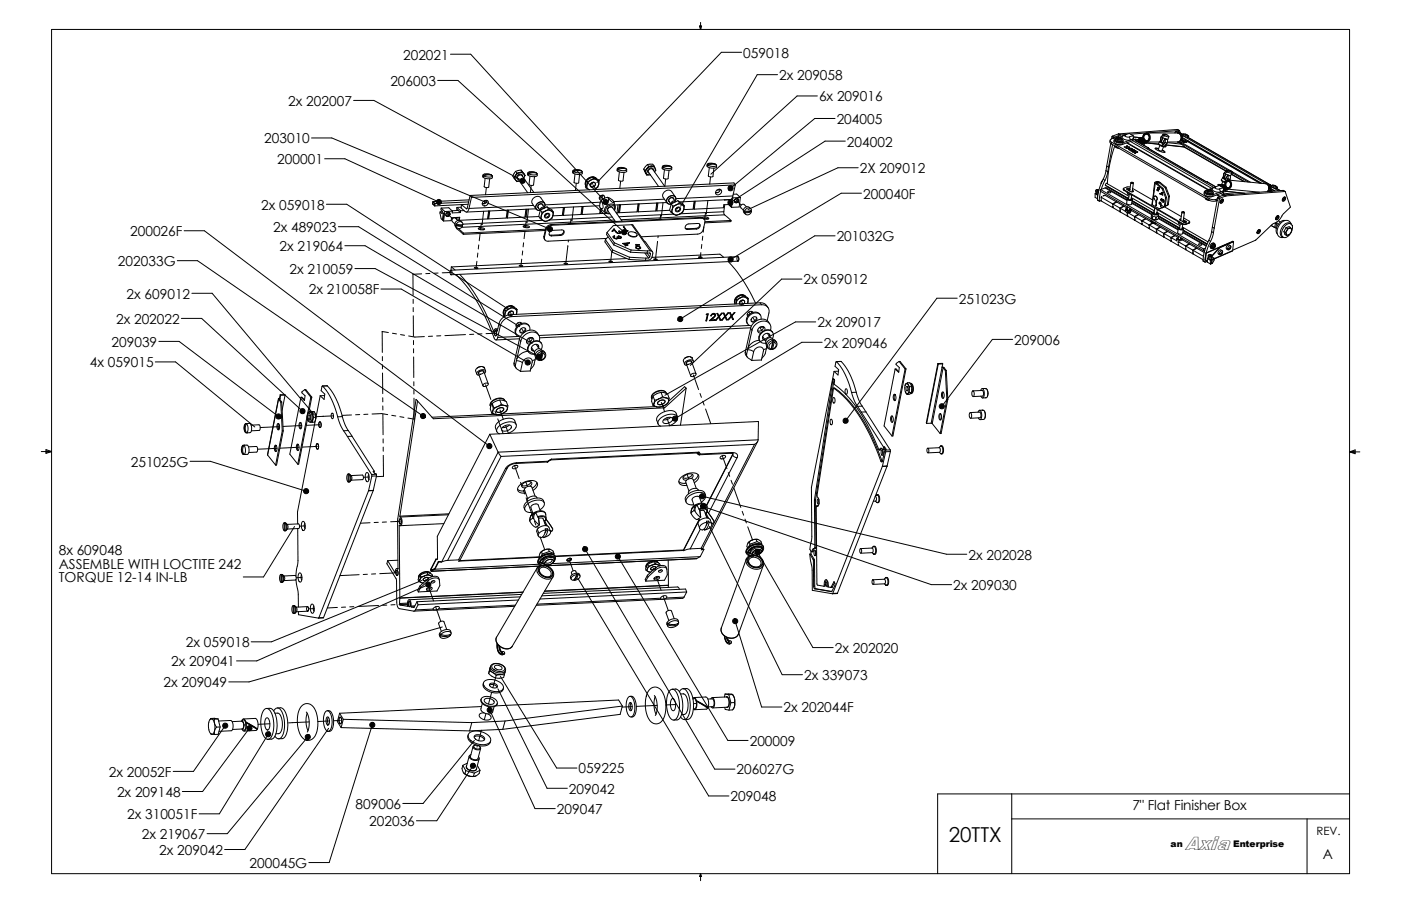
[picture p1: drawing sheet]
<svg xmlns="http://www.w3.org/2000/svg" width="432mm" height="279mm" viewBox="0 0 432 279" stroke-linecap="round" stroke-linejoin="round" font-family="sans-serif">
<defs><g id="words">
<text font-size="6.4" x="292.4" y="259.7">20TTX</text>
<text font-size="6" x="365.2" y="262.2">Axia</text>
<g font-size="4.2">
<text x="229.1" y="17.8">059018</text>
<text x="124.2" y="18.4">202021</text>
<text x="120.3" y="26.5">206003</text>
<text x="240.1" y="24.7">2x 209058</text>
<text x="88.9" y="32.6">2x 202007</text>
<text x="252.4" y="31.2">6x 209016</text>
<text x="257.9" y="38.2">204005</text>
<text x="81.4" y="44.2">203010</text>
<text x="261" y="45.2">204002</text>
<text x="85.5" y="50.6">200001</text>
<text x="265" y="53.4">2X 209012</text>
<text x="80.5" y="64.6">2x 059018</text>
<text x="266" y="61.2">200040F</text>
<text x="84.2" y="71.6">2x 489023</text>
<text x="40.1" y="72.8">200026F</text>
<text x="86.1" y="77.4">2x 219064</text>
<text x="257.9" y="74.4">201032G</text>
<text x="36.4" y="82">202033G</text>
<text x="89.3" y="84.5">2x 210059</text>
<text x="247.7" y="87.7">2x 059012</text>
<text x="39" y="92.1">2x 609012</text>
<text x="95.2" y="90.8">2x 210058F</text>
<text x="295.5" y="93.6">251023G</text>
<text x="35.8" y="99.8">2x 202022</text>
<text x="251.9" y="100.9">2x 209017</text>
<text x="34.4" y="106.9">209039</text>
<text x="253.9" y="107.2">2x 209046</text>
<text x="312.6" y="106.3">209006</text>
<text x="27.7" y="113.3">4x 059015</text>
<text x="40.3" y="143.9">251025G</text>
<text x="18.1" y="171.1">8x 609048</text>
<text x="298.5" y="172.6">2x 202028</text>
<text x="18.1" y="175.3">ASSEMBLE WITH LOCTITE 242</text>
<text x="18.1" y="179.6">TORQUE 12-14 IN-LB</text>
<text x="293.8" y="181.9">2x 209030</text>
<text x="57.3" y="199.6">2x 059018</text>
<text x="257.3" y="201.4">2x 202020</text>
<text x="52.8" y="205.5">2x 209041</text>
<text x="247.8" y="209.7">2x 339073</text>
<text x="50.4" y="211.9">2x 209049</text>
<text x="241.5" y="219.7">2x 202044F</text>
<text x="231.1" y="230">200009</text>
<text x="33.5" y="239.5">2x 20052F</text>
<text x="178.3" y="238.5">059225</text>
<text x="227" y="238.8">206027G</text>
<text x="36.1" y="245.7">2x 209148</text>
<text x="175.4" y="244.8">209042</text>
<text x="109.6" y="249.4">809006</text>
<text x="171.6" y="251">209047</text>
<text x="225.2" y="247.1">209048</text>
<text x="349" y="249.8">7&quot; Flat Finisher Box</text>
<text x="39.2" y="252.6">2x 310051F</text>
<text x="113.8" y="254.8">202036</text>
<text x="43.7" y="258.7">2x 219067</text>
<text x="49.1" y="263.6">2x 209042</text>
<text x="76.9" y="267.7">200045G</text>
<text x="407.7" y="264.9">A</text>
</g>
<text font-size="3.5" x="405.8" y="257.6">REV.</text>
<g font-size="2.8">
<text x="360.8" y="261.3">an</text>
<text x="380.1" y="261.2">Enterprise</text>
</g>
</g></defs>
<g fill="none" stroke="#000" stroke-width=".31">
<path d="M15.9 9.1h400v260.3h-400zM138.8 16.7h6.3l41.5 45.6M215.6 8h.6l-.3 1.1zM215.7 8l.2 1.1M215.9 6.9v2.2M216 8l-.1 1.1M228.6 16.1h-6.3l-38.3 40.2M109 31h6.2l45.8 24.8M134.9 24.8h6.2l51.2 46.8M239.6 23h-6.2l-23.6 40.6M251.9 29.6h-6.2l-26.6 24.1M257.4 36.5h-6.3l-25.9 21.6"/>
<path d="M362.9 39.9h.1M362.9 39.9l.6 .4M362.9 39.9l-18.2 1.4M96 42.5h6.3l67.2 28.2M100.1 49h6.2l29 13.3M148.9 53.9l-.1 .5a1.72 1.72 0 0 0 1.7 .7l1.2-.2 .1-.6M148.9 54.3h.2M148.9 54.1v.2M149.1 54.3l1.6-.4 1.1 .4-.4 .2-.9 .1zM149.1 54.3v.2l-.2-.2M149.5 55l-.3 2.6 .6 .2 .8-.1 .3-2.6M149.9 57.8l-.3 2.2"/>
<path d="M151.5 54l-1.7-.4-.8 .2-.1 .3M151.5 54l-1.2-.3-1.4 .4M151.5 54v.1M158.4 54.9l.5 .5M158.9 54.1l-.2 .7 .1 .6M158.9 54.1l-.5 .8M158.9 55.5l.4 .5 .7-.2M158.9 52.9l-.8 1.5 .3 .5M158.9 52.9l.4 .5M159.3 53.4l-.4 .7M160.1 53.2a1.41 1.41 0 0 0-1.3 1 1.41 1.41 0 0 0 .6 1.6h.7M160.1 53.2a1.08 1.08 0 0 1 1.3 .4 1.08 1.08 0 0 1 0 1.3"/>
<path d="M160.1 53.2h.8l.5 .4M160.1 53.2l-.7 .4-.5 .5M160.1 53.2l-.8 .2M160.4 55.3a.79 .79 0 0 1 1.1-.2 .79 .79 0 0 1 .2 1l-.7-.3 .7 .3a.79 .79 0 0 1-1.1 .3 .79 .79 0 0 1-.2-1.1zM160.6 52.5l-1.7 .4M160.6 52.5l.9 1.1M160.6 52.5l.4 .5M161 53l-.9 .2M161 53l.4 .6M161.1 54.4a.91 .91 0 0 0-1.3-.6 .91 .91 0 0 0-.4 1.4l.3 .1M161.4 53.6h.1M161.5 53.6l.3 .5-.3 .6"/>
<path d="M162.7 53.3l-.1 .5a1.72 1.72 0 0 0 1.7 .7l1.1-.2 .2-.7M162.7 53.6h.3M162.8 53.4l-.1 .2M163 53.6l1.5-.3 1.1 .3-.4 .3-.9 .1zM163 53.6l-.1 .2-.2-.2M163.3 54.3l-.3 2.6 .6 .3 .8-.2 .3-2.5M163.7 57.2l-.2 2.2M164.5 59.3l-3.6-5.1a.82 .82 0 0 0-1-.1 .82 .82 0 0 0-.3 1l3 4.3M165.3 53.3l-1.7-.4-.8 .2v.3M165.3 53.3l-1.2-.2-1.3 .3M165.3 53.3v.1M176.6 52.6l-.1 .5a1.71 1.71 0 0 0 1.7 .7l1.2-.2 .1-.6"/>
<path d="M176.6 52.8v.2M176.8 52.9l1.8-.3 .9 .4-.4 .2-.9 .1zM176.8 52.9v.2l-.2-.1M176.8 53h-.2M177.2 53.7l-.3 2.5 .8 .3 .7-.1 .2-2.6M177.6 56.5l-.2 2.2M179.2 52.7l-1.7-.4-.7 .1-.2 .4M179.2 52.7l-1.2-.3-1.4 .4M179.2 52.7h.1M180.7 58l.8 .5M180.8 55.7l-.4 1.9 .3 .4M180.8 55.7l.2 .3"/>
<path d="M180.9 57.1l.1 .7 .5 .7M180.9 57.1l-.2 .9M181 56l-.1 1.1M181.5 58.5h.2M182.1 55.6l-1.1 .4M182.1 55.6l-.7 .6-.5 .9M182.1 56.6a.76 .76 0 0 1 1.4 0 .76 .76 0 0 1-.8 1.1 .62 .62 0 0 1-.8-.3 .62 .62 0 0 1 .2-.8zM182.2 56.5a.75 .75 0 0 1 1.3 .1 .75 .75 0 0 1-.7 1.1 .65 .65 0 0 1-.9-.3 .65 .65 0 0 1 .3-.9zM182.7 57l1 1.4M182.8 54.6l-2 1.1M182.8 54.6l1.8 1.2M182.8 54.6l.2 .3"/>
<path d="M182.9 56.2l-.9 .7M183 54.9l-.9 .7M183 54.9l.9 .5M183.1 58.5l.2-.2zM183.8 55.1a2.15 2.15 0 0 0-3.4 1.4l.1 .6a2.08 2.08 0 0 1 .9-2.2 2.08 2.08 0 0 1 2.4 .2M183.9 55.4l-.8-.1-1 .3M183.9 55.4l.6 .6v.8M183.9 55.4l.7 .4M184.5 56.8l-.4 .9-.8 .6M184.5 56.8v.1a1.49 1.49 0 0 1-1.2 1.4M184.6 55.8l-.1 1M190.3 52l-.1 .6 .2 .2 1.3 .4 1.3-.2 .1-.7"/>
<path d="M190.3 52.3h.2M190.3 52.1v.2M190.5 52.3l1.6-.4a.74 .74 0 0 1 1 .5l-1.2 .2zM190.5 52.3v.2l-.2-.2M190.9 53l-.3 2.6 .6 .3 .8-.2 .3-2.5M191.3 55.9l-.3 2.2M192.9 52l-1.7-.4-.7 .2-.2 .3M192.9 52l-1.3-.2-1.3 .3M192.9 52v.1M198.4 52.2l1 1.8M198.4 52.2l.4 .5M198.8 52.7l.3 .6"/>
<path d="M199.1 53.3l.1 .2M199.1 53.3l.3 .7M199.4 52l-.4 .7 .1 .6M199.4 52l-.6 .7M199.5 50.8l-1.1 1.4M199.5 50.8l1.7-.1 .4 .5M199.5 50.8l.4 .5M199.9 51.3l-.5 .7M200 53.9l-.6 .1M200.7 51.3a1.45 1.45 0 0 0-1.5 .9 1.45 1.45 0 0 0 .5 1.7h.6M200.7 51.3a1.06 1.06 0 0 1 1.1 .5 1.06 1.06 0 0 1-.1 1.2l.4-.5-.2-.6M200.7 51.2l1.1 .5"/>
<path d="M200.7 51.2l-.7 .3-.6 .5M200.7 51.2l-.8 .1M201.4 52.5a.91 .91 0 0 0-1-.7 .91 .91 0 0 0-.8 .9l.1 .4 .4 .3M201.6 51.2h-.9M201.6 51.2l.2 .6M204.2 51.3l-.1 .5a1.75 1.75 0 0 0 1.6 .7l1.2-.1 .2-.8M204.2 51.7h.2M204.2 51.5v.2M204.4 51.6a2.1 2.1 0 0 1 2.6 .1l-1.3 .3zM204.4 51.6v.2l-.2-.1M204.7 51h1l1.1 .4M204.7 51l-.4 .2-.1 .3"/>
<path d="M204.8 52.3l-.3 2.6 .5 .3 .9-.1 .3-2.6M205.2 55.2l-.3 2.2-3.7-5.2a.82 .82 0 0 0-1 0 .82 .82 0 0 0-.3 .9l3.1 4.4M206.8 51.4l-1.3-.3-1.3 .4M206.8 51.4h.1M218 50.7l-.1 .5a1.75 1.75 0 0 0 1.7 .7l1.1-.2 .2-.7M218 51h.2M218 50.8v.2M218.2 51l1.4-.4a.96 .96 0 0 1 1.2 .5l-1.2 .2zM218.2 51v.2l-.2-.2M218.6 51.7l-.3 2.6 .6 .2 .8-.1 .3-2.5M219 54.5l-.3 2.3M220.6 50.7l-1.7-.4-.8 .2-.1 .3"/>
<path d="M220.6 50.7l-1.2-.2-1.4 .3M220.6 50.7v.1M220.8 58.8a.88 .88 0 0 1 1.5-.1 .88 .88 0 0 1-.7 1.3 .73 .73 0 0 1-1-.2 .73 .73 0 0 1 .2-1zM222 58.6h-1M222 58.4a1.22 1.22 0 0 1-1.5 1l.9-.1M224.7 57.4a.8 .8 0 0 1 1.1 .2 .8 .8 0 0 1-.1 1.1 .8 .8 0 0 1-1.1-.1l.6-.5-.6 .5-.2-.5zM226 59.9h1.1l1.1 1M226.6 57l-81.3 3.9M226.6 57l-.7 3.4M226.6 57l-.4-.6-81.3 3.9M260.5 43.5h-6.2l-29.2 19M264.5 51.7h-6.2l-27.8 12.9"/>
<path d="M265.5 59.6h-6.2l-34.1 20.4M337.5 59.8l.4-.3v.4l.4 .1M337.5 59.8l.8 .4M337.5 59.8v1.1l.7 .4M337.7 58.8l.1 .5 .5 .2M337.9 58.5h.8M337.9 58.5l.7 .2-.2 .1M337.9 58.5v.1M338.4 58.8l.1 .1M338.4 58.8l-.1 2.1M338.4 58.8l-.2-.1a.29 .29 0 0 0-.4 0 .29 .29 0 0 0 0 .4 .29 .29 0 0 0 .4 0h.2M338.5 58.9v.6"/>
<path d="M338.6 58.9h-.1M339.2 58.5l31.7 18.3M339.2 58.5v.5l31.7 18.3M339.2 59l-.4 3M339.7 55.9l-.3 .6M339.8 55.8l-.4 .8M340 55.3l-1.3 3.2-.5 3.1M340 55.3l.6 .3M340.6 55.6l-1.2 2.8M340.6 58h.5l6.3 3.6M340.6 58l6.8 3.8M340.6 58l-1.4 .5"/>
<path d="M340.7 57.1l6.9 4M340.9 52.6l-.9 2.7M340.9 52.6l.5 .4M341 56.5l6.9 4M341.1 51.2l-.2 1.4M341.1 51.2l.6 .4M341.2 57.6l6.3 3.6M341.3 56.7l-.3-.2-.3 .3v.4l.2 .1M341.3 57.5h.1M341.4 59.1l.4-.1a.35 .35 0 0 1 .5 .1 .35 .35 0 0 1-.1 .5 .35 .35 0 0 1-.5-.2zM341.4 53l-.8 2.6M341.7 51.6l-.3 1.4"/>
<path d="M342.2 43.2l-.1 .6 .4 .6M342.3 44.2l-1.2 7M342.5 44.4l30.1 17.3M342.6 42.8a.53 .53 0 0 0-.5 .6 .53 .53 0 0 0 .5 .5M342.6 43.9l30.1 17.3M342.6 43.9l-.1 .5M342.7 42.2l.6 .3M342.7 42.2l-.1 .6M342.9 42l-.2 .2M342.9 42l.5 .3M342.9 44.6l-1.2 7M343.1 42.6l.2 .1"/>
<path d="M343.1 42.6h.1M343.2 42.6l-.6 .2M343.3 42.5v.2M343.4 43.2l-.1 .6 .4 .5 1.3 .3 1-.1M343.4 42.3l-.1 .2M343.6 45l-1.6 5.7-.7 6M343.8 43.1l.1 .4 .9 .4 1.1-.1 .3-.4M343.8 45.1l.2 .2M344 44.4l.7 .3 1-.1M344 45.3l.3 .1M344 45.2v.1M344.2 42.3l.3 .2"/>
<path d="M344.3 42.8l.1 .2M344.3 42.7a.52 .52 0 0 0-.4 .7 .52 .52 0 0 0 .7 .3l.8 .1a.48 .48 0 0 0 .7-.2 .48 .48 0 0 0-.3-.6M344.3 42.8v.5l.6 .3 .8-.1 .1-.5M344.3 45.4h.1M344.4 42.3h.1M344.4 43.1h.2M344.4 42.3l.2 .1M344.4 43v.1M344.4 42.5l-.5 .2a.61 .61 0 0 0-.5 .7 .61 .61 0 0 0 .7 .5l1 .2 1-.1M344.6 42.8l-.2 .2M344.6 43.1h-.2M344.7 42.1l.2 .2"/>
<path d="M344.7 41.3h.1M344.7 42.1l-1.4 .6M344.7 41.3l.6 .3M344.7 41.3l-1.8 .7M344.7 45.6l-.7-.2-.3-.3 .4 .4 .8 .2M344.7 42.9l-.1 .2M344.8 42.1v.3M345.3 41.6h.1M345.3 41.6l-1.9 .7M345.4 42.5l.1 .1M345.4 42.5h-.8v.3M345.4 42.5l-.8 .3"/>
<path d="M345.5 42.5l-.8-.1-.4 .4M345.5 42.6h.1M345.6 42.6l.2 .4M345.6 42.6l-.1 .4-.8-.1M345.6 42.6l-.9 .3M345.8 43l-.5 .3-.7-.2M346.1 41.9a.75 .75 0 0 0-.1 .9 .75 .75 0 0 0 .9 .3l1.4 .1M346.1 41.9l-1.4 .5M346.1 44l-.1 .5M346.2 58.2l.2 .5M346.3 41.8l-.2 .1M346.4 58.7l18 10.4"/>
<path d="M346.5 58.5l17.9 10.4M346.5 58.5l-.1 .2M346.7 41.7l-.4 .1M346.8 41.6l-.5 .2M347.2 41.5l-1.9 .1M347.2 45.4l-.1 .2M347.2 45.3h-.7l.7 .1M347.2 45.3v.1M347.2 44.1l25 14.4-.6 .3a.63 .63 0 0 0-.4 .7 .63 .63 0 0 0 .8 .5l.9 .2 1-.2M347.3 58.3l.8 .1M347.3 45.4l-.2 .2M347.3 45.3h.6"/>
<path d="M347.3 45.3v.1M347.3 45v.3M347.3 45l-.1 .3M347.3 45l-.1 .4M347.3 45l.1 .1M347.3 45h.1M347.4 44l25 14.5M347.4 59.3l.2 .6M347.6 59.9l1.1 .3M347.7 59.5l-.1 .4M347.7 58.7l.2-.1zM347.9 45.8l-.1 .3z"/>
<path d="M347.9 45.3l-.6 .1M347.9 45.3v.1M348 45.7l-.7 .1M348 45.7l-.1 .1M348 60l-.2 1.4M348 41.1l-1.1 .4a.43 .43 0 0 0-.1 .6 .43 .43 0 0 0 .6 .2l.7-.1M348 45.8l-.2 .3M348 41.1h.1M348 41.1l1.2 .7M348.1 45.7v.1M348.1 58.4l.1 .1M348.1 58.2l-.6-.1-.3 .2 1.5 .9 .6-.1-.1-.3"/>
<path d="M348.1 58.2l.2 .1M348.1 58.2v.2M348.1 42.2l.5 .9M348.1 45.4v.3M348.1 45.4l-.1 .3M348.1 45.5l-.2 .3M348.1 45.5h.1M348.1 45.4v.1M348.2 58.8l-.1 .1M348.2 58.5l-.3 .1M348.2 58.5h.1M348.3 43.2l-2.2 .8"/>
<path d="M348.3 57.7l-.8-.1-1.1 .4-.2 .3 .3 .2M348.4 43.6l25 14.5M348.5 56.4l-.3 2.5M348.6 43.1l-.3 .1M348.7 46.2l-.1 .3M348.7 56.2l.5 .2-.3 .1zM348.7 56.2l-.2 .2 .4 .2 .4-.1-.1-.2M348.7 46.2h-.7h.7M348.7 45.7l-.7 .1M348.7 45.7v.1M348.8 46.2l-.2 .3M348.8 46.2h.7"/>
<path d="M348.8 46.2h.1M348.9 45.8l.1 .1M348.9 45.8l-.2 .4M348.9 45.9l-.2 .3M348.9 45.9v.1M348.9 45.8v.1M349 45.9l-.2 .3M349 58.9l-.2 .3M349 58.9l.1 .1M349 46.5v.3h.5M349 46.6l-.1 .1M349 46.5v.1"/>
<path d="M349 58.7l.2 .1M349 46.7l.1 .1M349.1 43.4l-3.1 1.1M349.1 46.6v.2M349.1 43.4l25 14.4M349.1 58.1l6.1 3.6M349.1 46.8h.4M349.1 46.8l.4 .1M349.1 46.8h.1M349.1 42.9l-.5 .2M349.1 42.9v.5M349.1 59l.2 .1"/>
<path d="M349.2 58.8l-.1 .2M349.2 46.6h-.2M349.2 41.8l.2 .8-.3 .3M349.2 41.8h.1M349.2 41.8l-1.1 .4M349.3 56.5l-.3 2.6M349.4 42.7l-.3 .7M349.5 46.2h-.7M349.5 46.2h-.1M349.5 46.5h-.5M349.5 46.5l.5 .1M349.5 46.9h.1"/>
<path d="M349.5 46.5v.1M349.5 46.8v.1M349.6 46.4h.1M349.6 46.3l.6 .4-1.1-.1M349.6 46.3v.1M349.6 46.3l.4 .3M349.6 46.4l.5 .2M349.9 47.2v.1M349.9 47.2h.1M349.9 43.3l.3 .2M349.9 42.9l.3 .6M349.9 42.9l-.3 .2 .5 .3"/>
<path d="M349.9 42.9l.9 .1M350 46.6h-.1M350.1 43.4l.1 .1M350.1 43.4l3.8 2.2M350.2 43.5l3.8 2.1M350.6 46.9l-.8 .3M350.6 46.9h.1M350.6 46.8l-.7 .4M350.6 46.8l-.9 .4 .2 .1M350.6 46.8v.1M350.7 43.4h.2M350.7 43.4l.3 .4"/>
<path d="M350.7 43.4l-.1 .3M350.8 43l.2 .5 .9 .5 .9 .2 .6-.2M350.8 43l1.2 .9 1.4 .1M350.8 43l1.2 .8 1.4 .1M350.8 43h.1M351 43.8v.1M351 43.8l1.1 .4M351.1 42.8l1.1 .6 .6 .1 .1-.2 .5 .6M351.1 42.8l-.3 .2M351.1 42.8a.78 .78 0 0 0 1 .8l1.2 .1-.4-.4 .3 .5-1.2-.3-.7-.3-.1-.4M351.2 43.6l1.1 .4M351.2 42.6l-.1 .2"/>
<path d="M351.2 43.6h.1M351.3 43.1h.1M351.4 43l-.2 .1 .6 .3 1.3 .4-.3-.3M351.4 43.1v.1M351.5 42.5l1.3 .6-.8-.2zM351.5 42.5l1.3 .5zM351.5 42.5l-2.2-.3 2.2 .3-.3 .1 .4 .3 1.3 .3M351.7 42.7l.8 .3-.7-.2M351.7 42.5h.5h-.3M352.1 44.2l-.1 .3M352.1 44.2l.7 .1M352.3 42.7v-.5a1.01 1.01 0 0 1 1.6-.8l.4 .6v.6a1.11 1.11 0 0 1-1 1"/>
<path d="M352.4 42.7l-.1-.4a1.02 1.02 0 0 1 1.4-1 1.02 1.02 0 0 1 .4 1.7l-.4 .4-.4 .2M352.5 43.5l-.1 .2M352.6 42.8v-.2a.84 .84 0 0 1 .5-1.2 .84 .84 0 0 1 1.1 .8l-.1 .6a.75 .75 0 0 1-1.2 .4M352.6 43.5l.2 .3M352.6 43.5l.4 .3M352.6 43.5h.1M352.6 44.2l.2 .1M352.8 44.3l-.3 .4M352.8 43l.1 .2M353.2 41l-4.8 .4M353.4 41l-.5 .1a1.4 1.4 0 0 0-.7 1.5M353.4 41a1.27 1.27 0 0 1 1.1 1.2v.6a1.23 1.23 0 0 1-1.1 1h4"/>
<path d="M353.4 41h9.5M353.4 44l3.6 .4M353.4 43.9v.1M353.8 45.7l.1 .1M353.8 45.7l17.9 10.3M353.9 45.6l.1 .2-.2-.1M353.9 45.6h.1M353.9 45.6l-.1 .1M354 45.6l.1 .1M354.1 45.7v.2M354.1 45.7v.1M355.9 56.3l-.8 6.8"/>
<path d="M356.1 45.8h-.1M356.1 56.5l-1 6.6M356.1 56.5l.3 .2M356.1 45.9l.1-.2 .9 .1-.9-.1a.78 .78 0 0 0 .9 .8l1 .4a.52 .52 0 0 0 .9 0l-.8-.6 .2 .1a.43 .43 0 0 1 .4 .1 .43 .43 0 0 1 .1 .5M356.4 56.3v.1M356.4 56.3l-.1 .1M356.4 56.4l.3 .2M356.4 56.7l1.8 1.5M356.6 58.5l.3 .3M356.6 58.6l.4 .3M356.7 56.6l-.3 .1M356.7 56.6l1.7 1.5"/>
<path d="M356.7 56.2h.3M356.7 56.2v.4M356.7 56.2l-.3 .1M356.8 57.9l.3-.1 .2 .4M356.8 57.9l.2 .6M356.8 57.9l.2 .5M356.8 57.9h.1M357 58.5h.1M357 57.7l-.2 .2M357 58.4l.2 .1-.2 .4-.4-.4M357 58.4l.1 .1M357 56.2l-.1 .6"/>
<path d="M357 56.2l.3 .2M357 58.4v.1M357 57.8l.2 .1M357 57.8v.1M357.1 44.2l.1 .5 .8 .4 .8 .2 .5-.2M357.1 44.2l1 .7M357.1 58.5l-.2 .3M357.1 58.5h.1M357.1 57.9l-.2 .1 .1 .4M357.1 57.9l.2 .3M357.2 57.9l.1 .3M357.2 57.9h-.1"/>
<path d="M357.3 56.4l1.8 1.4M357.3 58.2l.1 .1M357.3 58.2h.1M357.5 43.6l.9 .6M357.5 43.6l-.4 .6M357.5 44.8l-.5 1.4 .5 .3 .6 .1 .5-1.3M357.5 59.7v.1M357.5 59.8l.9 .3M357.6 56.3l-1-.3-.7 .2 .2 .3M357.6 56.3l-.3 .1M357.6 56.3l1.8 1.4M357.8 42.3l-.2 1.3z"/>
<path d="M357.8 42.3h.1M357.9 43.6h-.4M357.9 43.6h.1M357.9 43.8h.1M357.9 43.6h-.3l.8 .5M357.9 43.8l.5 .2M358 59.5l-.5 .2M358 59.4l.1 .1M358 59.4h.1M358.1 59.4v.1M358.1 59.4l-.1 .1M358.1 59.6h.1"/>
<path d="M358.1 59.6l.1 .4M358.1 59.6l-.3 .2 .4 .2M358.1 59.5h-.1M358.1 59.5h.3l-.2 .1M358.1 59.5h.1M358.1 44.9l.1 .1M358.1 44.9h.1M358.2 58.2l1 2.7M358.2 59.6l.2 .6-.9-.4M358.2 45l.5 .2M358.2 41.9l-.4 .4M358.3 42.4l-.4 1.2"/>
<path d="M358.3 44.1h.1M358.4 44.2l-.3 .7M358.4 44.1v.1M358.4 42.5l-.1 .4M358.4 41.4l-.3 .8 .8 .5 1 .3 .4-.8M358.4 42.5l-.5 1.3M358.4 58.1l-.2 .1M358.4 58.1l1.1 2.8M358.5 41.8l.3 .1M358.6 41.6l.5-.2 .6 .2M358.6 41.6l-.1 .2M358.8 41.8a.9 .9 0 0 1 1.5 .4z"/>
<path d="M358.8 41.8v.2l-.3-.2M359 46.9v.1M359.1 42.8v1M359.1 42.8l.6 .2M359.1 42.8l-.8 1.3M359.1 42.8h.1M359.1 43.8v.2M359.1 43.8l-1 1.1M359.1 57.8l1.1 2.8M359.1 44l-.9 1M359.1 44l.5 .1M359.3 45.1h-.5"/>
<path d="M359.4 57.7l1 2.8M359.4 57.7l-.3 .1M359.4 44.7l5.5 .6M359.4 44.7l5.6 .6M359.4 44.5l-.1 .6M359.5 41.5l-1.1-.1 .2 .2M359.5 42.9v.1M359.6 44.1l-.9 1.1M359.7 44.1l-1 1.1M359.7 43l.1 1M359.7 43h.1M359.8 44l-.2 .1"/>
<path d="M359.8 44l4.3 .4M359.8 43.8h3.1M362.1 41h.1M362.4 40.6l.8 .4M362.9 41l.6 .2a1.45 1.45 0 0 1 .6 1.5 1.45 1.45 0 0 1-1.2 1.1M362.9 41a1.27 1.27 0 0 1 1.1 1.2v.5a1.24 1.24 0 0 1-1.1 1.1M363 43.8l1.1 .6M363.1 40.6l.9 .5M363.2 43.9l.4 .1 14.9 8.6 .9 .1M363.2 40.6l1.5 .9M363.3 40.7h.1M363.3 40.7l.1 .1"/>
<path d="M363.3 40.7l-.9-.1-.3 .4M363.4 40.8h.1M363.5 40.3l.3 .7M363.5 40.3l-10.1 .7M363.5 43.6l21.9 12.6M363.6 41.3l.2 .1M363.8 43.3l.3-.4-.2 .3 .7 .4 .8 .3 .4-.1M363.9 41.5l.1 .4M363.9 43.8l.1 .4M363.9 41.5l.1 .6M363.9 41.5h.1M364 41.5l.1 .7"/>
<path d="M364 43.1l1 .5 .8 .2M364 43l.4 .1M364 43h.1M364.1 43l.7 .4M364.1 43l.2 .1M364.1 42.6l.4 .2M364.1 42.5h.2M364.1 44.4l.9 .9 12.8 7.3-.3 .8 .3 .3 1.5 .4 .6-1M364.2 41.2l.2 .6-.1 .7M364.2 41.5l.1 .3-.1 .7M364.2 41.2v.2M364.2 41.5h-.2"/>
<path d="M364.2 41.2h-.3v.3M364.2 41.4l.2 .4-.1 .7M364.2 41.4v.1M364.3 41.3l.3 .2M364.3 43.1l.5 .3M364.3 42.4v.1M364.3 43v.1M364.3 43.5l.5 .4 .4-.1M364.3 42.4l24.6 14.1M364.4 43.1l1.6 .4M364.4 41.8l25.9 14.9M364.5 42.8l.9 .2"/>
<path d="M364.5 42.8l-.1 .3M364.7 41.4l-.1 .4 .8 .4 .8 .2 .2-.4M364.8 43.4l.6 .2M364.8 43.4l.9 .3M364.9 41.3h.1M364.8 41.3l.2 .3 1.1 .4M364.9 41.3l.6 .2 .6 .5M364.9 45.3l12.8 7.4M365.1 41.3l.6 .2 .6 .6M365.4 41.4l.8 .4 .1 .3M365.4 43.6l.3 .1M365.4 43.3v.3"/>
<path d="M365.7 43.7h.1M365.8 43.7v.1M366 43.6l22.2 12.9M366 43.5h.3M366 43.6l-.3 .1M366 43.3v.2M366.1 43.5l22.5 13M366.1 42.1l.1 .1M366.1 42l.1 .2M366.1 43.5l-.1 .1M366.1 42.4l25.2 14.5M366.2 42.4l25.8 14.9"/>
<path d="M366.3 42.1l-.1 .1M371.2 59.2l-.1 .6 .4 .5 1.2 .4 1.1-.1M371.6 56h.1M371.6 56l.5 .2M371.6 59.1l.2 .6 1 .3 .9-.1 .3-.4M371.6 56l.5 .1M372 58.8l.2 .3M372 58.8a.52 .52 0 0 0-.4 .6 .52 .52 0 0 0 .7 .4l1 .1a.46 .46 0 0 0 .6-.3 .46 .46 0 0 0-.3-.6M372 58.8v.6l.7 .3 .7-.1 .2-.6M372.1 56.1l.1 .1M372.1 56.1v.1M372.1 56.2h.1"/>
<path d="M372.1 56.2l2.6 1.4-2.5-1.4M372.2 59.1v.1M372.3 58.8l-.1 .3M372.4 59.2h-.2M372.4 59.1l-.2 .1M372.5 58.9l-.1 .3M373.2 58.5l.1 .2M373.2 58.5h-.8l-.1 .3M373.2 58.5l-.9 .3M373.2 58.5l-.7-.1-.5 .4M373.3 58.7h.1M373.4 58.7l-.1 .3-.8-.1"/>
<path d="M373.4 58.7l-.9 .2M373.4 58.7h.1M373.4 58.7l.2 .3M373.6 59l-.4 .3-.8-.1M373.8 57.9a.81 .81 0 0 0 .1 1 .81 .81 0 0 0 .8 .3h1.4M373.8 57.9l-1.3 .5M374.1 57.8l.3 .1M374.1 57.8l-.3 .1M374.5 57.8l-.1 .1M374.6 57.7l-.5 .1M375.4 57h.1M375.8 57.2l-1.1 .4a.37 .37 0 0 0-.2 .5 .37 .37 0 0 0 .6 .2h.8"/>
<path d="M375.8 57.2h.1M375.8 57.2l1.2 .6M375.9 58.3l.4 .8M376 57.3h.1M376.1 59.2l-2.2 .8M376.2 57.3h-.1M376.2 57l.2 .5 1.4 .4M376.2 57l1.2 .7h.5l-.1-.3M376.2 59.7l.8 .4M376.2 57l-.7-.1v.2M376.2 57l-.7-.1 .2 .4M376.3 59.1l-.2 .1"/>
<path d="M376.4 57.5h.1M376.4 55.4l.2 .4 1 .6M376.4 55.4l1.1 .7M376.4 56.9l1.4 .5-.9-.1zM376.4 56.9l1.4 .5-.7-.1zM376.4 56.9l-.2 .1M376.7 57.2l.7 .2M376.8 59.4l-3 1.2M376.9 54.8l.8 .6M376.9 54.8l-.5 .6M376.9 56l-.4 .9M376.9 59.4l.2 .2"/>
<path d="M376.9 58.9l-.6 .2M376.9 58.9l-.1 .5M377 58l1.1 .2-.3-.2M377 57.8l.1 .8-.2 .3M377 57.8h.1M377 57.8l-1.1 .5M377 58.2l1.4 .2M377.1 58.3l1.3 .2M377.1 58.4l.8 .2 .5-.1M377.1 59.6l-.1 .5M377.1 59.6l3 .3M377.2 53.5l-.2 1.3z"/>
<path d="M377.2 58.5h-.1M377.2 53.5h.1M377.3 54.8h-.4M377.3 54.8h.1M377.3 54.8h-.3l.7 .5M377.4 58h.4M377.4 58h.1M377.5 58l-.1 .1M377.5 58h.1M377.5 56.1l.1 .1M377.5 56.1h.1M377.5 57.2l.1-.6a.94 .94 0 0 1 1.2-.9 .94 .94 0 0 1 .5 1.4l-.3 .7-.6 .4"/>
<path d="M377.6 57.9l-.1 .1M377.6 56.2h.1M377.6 58.6l.1 .1M377.6 59l-.5-.2 .7 .2M377.6 59h.2M377.6 57.3l.1-.7a.89 .89 0 0 1 1.2-.7 .89 .89 0 0 1 .4 1.3l-.4 .7-.5 .2M377.6 53l-.4 .5M377.6 59l6.1 .6M377.7 53.6l-.4 1.2M377.7 55.4l-.2 .7M377.7 55.3v.1M377.7 55.3h.1"/>
<path d="M377.7 58.7h-.6l-.3 .7M377.7 58.7l-.1 .3M377.8 58l.2 .2M377.8 56.1l-.2 .1M377.8 57.9v.1M377.8 53.7l-.1 .3M377.8 59l5.7 .6M377.8 58h.1M377.8 53.7l-.5 1.2 .4 .3M377.8 52.6l1.7 .2M377.8 52.6l.2 .2M377.9 57.8h.1"/>
<path d="M377.9 53l.3 .1M377.9 57.7l-.1 .2M378 57.8l.2 .4-1.2-.2M378 57.8l-.2 .1M378 57.8h.1M378 52.8l-.1 .2M378 57.8l.3 .4-1.3-.2M378 57.8l.4 .6M378.1 56.2a.64 .64 0 0 1 .8-.2 .64 .64 0 0 1 .3 .7l-.1 .8a.71 .71 0 0 1-1 .3 .71 .71 0 0 1-.3-1zM378.2 53l1-.1a.27 .27 0 0 1 .4 .2 .27 .27 0 0 1-.3 .3zM378.2 53l-.1 .2-.2-.2M378.4 54l.1 1"/>
<path d="M378.4 54l.7 .2M378.4 54l-.7 1.3M378.4 54h.1M378.4 58.4v.1M378.5 55v.2M378.5 55l-1 1.1M378.5 57.9h.1M378.5 55.2l-.4 .5M378.5 55.2l.5 .1M378.7 55.5l-.9 .5-.3 1.2M378.7 55.5l.8 .7v1.2a1.19 1.19 0 0 1-1.1 .9l9.8 1M378.7 55.5l11.4 1.2"/>
<path d="M378.7 55.5h.1M378.9 54.1h.1M379 55.3l-.2 .3M379.1 52.8l.8 .3h-.4M379.1 52.8l-.5-.2-.6 .2M379.1 54.2h.1M379.1 55.3l-.2 .3M379.1 54.2l.1 .5-.2 .6M379.5 53.7l3.9 2.3M379.5 53.7l4.1 2.3M379.8 53.3l4.9 2.8M390.1 56.7l.5 .2 .4 .7v.8l-.3 .7 .3-1.5a1.03 1.03 0 0 0-.9-.9z"/>
<path d="M390.7 56.9l.4 .3M391 58.5l.8 .3M391 58.5v.1M391.1 59.1l.2-.4-.4 .4M391.1 58.6l-.2 .1M391.1 58.2l.8 .3M391.1 57.8l.2 .1M391.1 58.6l-.3 .3M391.1 57v.3M391.1 57.3l.2 .2-.1 .6M391.1 57.3l.3 .3-.1 .6M391.1 57.3h.1"/>
<path d="M391.1 57h.1M391.2 57.3l.2 .3-.1 .6M391.2 58.1l.5 .2M391.3 58.9v.1M391.3 58.9l.2 .1M391.4 56.9v.1M391.4 57.2l.2 .4-.1 .7M391.4 57.2l-.2 .1M391.4 58.8h.1M391.4 56.9v.2M391.4 56.9l-.3 .1M391.4 58.8l.3 .2"/>
<path d="M391.4 58.8l.2 .1M391.4 58.7l-.3 .4M391.4 57l.4 .6-.2 .7M391.4 57.1l.3 .4-.1 .8M391.4 57.1v.1M391.5 57l.5 .3M391.6 58.9l.2 .1M391.7 58.2v.1M391.7 58.8l-.1 .1M391.7 58.1l1.3 .8M391.8 57.5l2.2 1.3M391.8 58.8l.5 .2"/>
<path d="M391.9 58.5l.9 .3M391.9 58.5l-.1 .3M392.1 57.1l.7 .2 .6 .5zM392.1 57.1l-.2 .5 .9 .4 .8 .2 .1-.4M392.5 57.1l.6 .2 .5 .5M392.7 57.2l.7 .3 .2 .3M393.4 57.9l.2 .1M393.4 57.8l.2 .2M393.5 58.2l1.1 .6M393.6 57.8v.2M395.5 58.7h.1M395.5 58.7l.5 .4"/>
<path d="M395.5 58.7l-18.2 1.4M395.5 58.7l.6 .4M396 59.1l1.7 4.8-2.2 2.1-1.1 1.7-1 .8-1.3 .7-5.1 4.9-7.1 3.1M396 59.1l-18.1 1.3M56.7 71.2h6.3l87.8 66.4M100.6 63h6.3l49.5 32.2M104.3 69.9h6.2l49.7 30.9M106.3 75.8h6.2l51.5 30.1M133.3 62.8l.6 .5M133.3 62.8l.7 .7M133.4 62.3l.5 .5M133.4 62.3l-.1 .5"/>
<path d="M133.5 62.2l-.1 .1M133.5 62.2l.6 .6M133.9 63.3l.1 .2M133.9 62.8v.5M134.1 62.8h-.2M134.1 62.8l-.1 .7M134.8 61.7a.8 .8 0 0 1 .9 0 .8 .8 0 0 1 .3 .9l-.7-.3 .7 .3a.8 .8 0 0 1-1.3 .3 .8 .8 0 0 1 .1-1.2zM135.7 65.3l.3 2.2 .4 .3M135.7 65.3l.6 .1M136 64.2l-.1 .5 .5 .4-.2 .8-.5-.6M136 64.2l1.1 1M136 64.2l2.3-.1 1.1 1"/>
<path d="M136.4 67.8l.2-2.1 .2 .2-.3 2.1 .2 .2M136.4 67.8h.2M137.1 65.2l-.4 3M137.4 66.4l.7-.2 .2-.6a.65 .65 0 0 1 0 .8 .65 .65 0 0 1-.8 .1M138 65.4l-.2 .4-.2-.1M138 66.1l1.5 1.3M139.4 65.1l-2.3 .1M139.4 65.1v.6l2.5-.1M140.4 69.5l.1 .1M140.4 69.5l2.1 .1M140.5 70l.3 .5 2 1.8M140.5 69.6l.2 .6 .5 .3 .8-.2 .6-.6"/>
<path d="M140.5 69.6l2.1 .1M140.7 69.1l-.3 .4M140.7 67.1v.5M140.8 64l1.1 1M140.8 64v.5l.4 .4M140.9 67.1l-.1 .6M141 68.7a.86 .86 0 0 1 1-.4 .86 .86 0 0 1 .6 1l-1.9-.2zM141.1 68l-.7-.7a.72 .72 0 0 0-.9 .1 .72 .72 0 0 0-.1 1l.8 .6M141.2 64.9l-1.9 .1M141.2 64.9l.7 .7M141.2 70.5l1.7 1.4M141.5 67l.1 .9"/>
<path d="M141.6 67.9l.1-.9-2.5 .1-.2 1-2.3 .1M141.9 65v.6M142.1 63.9l-1.3 .1M142.4 68.6l-.4-.4a1.18 1.18 0 0 0-1.5 .2 1.18 1.18 0 0 0-.1 1.5l.4 .4M142.5 69.6l.1 .1M142.6 69.3l-.1 .3M142.9 71.9l-.1 .4M143 64.9l-1.1 .1M143.9 64.3l-.2 .1M144.3 63l-10.3 .5M144.4 62.3l-10.3 .5M144.5 64.3a.83 .83 0 0 1-.2 .8 .83 .83 0 0 1-.9 .2l-1.3-1.1 .1-1.1 1.5 1.3"/>
<path d="M144.6 61.6l-11.1 .6M144.9 60.3l-.9 3.9-.3 .2M144.9 60.3l.4 .6M145.3 60.9l-.8 3.4M147.3 78l-.2 1.3M147.4 70.4l.9-.2 1 .3a1.3 1.3 0 0 1-1.9 0zM147.6 75.5l-.2 1.3M147.6 70.7l1.6 .1M148 72l-.3 2.3M148.8 62.3a.83 .83 0 0 1 1.2-.6 .83 .83 0 0 1 .3 1.2 .84 .84 0 0 1-1.1 .7 .84 .84 0 0 1-.4-1.2zM149.1 65.2l-.5 4.1-.3-.3-.2 1.8M149.4 61.8l-.1 1"/>
<path d="M149.5 62.7l-.9 .1M150.1 62h-1M150.1 61.8a1.19 1.19 0 0 1-1.5 1.1M150.6 65.1h.1M150.6 65.1l-.3 2.4-8.7 .4M150.7 65.2h.1M150.7 65.2l-.2 2.2 .1 .1M150.9 65.1l-.3 2.4M156.3 64.9h.2l-.3 2.2 .2 .1M156.4 64.8l-.4 2.4-5.4 .3M156.7 64.8l-.3 2.4M160.8 79.9l-.3 2.3"/>
<path d="M161.1 77.4l-.1 1.3M161.2 69.7l1-.1 1 .3a1.3 1.3 0 0 1-2-.1zM161.4 74.9l-.2 1.2M161.4 70l1.6 .2M161.8 71.4l-.3 2.2M162.1 64.6l.2 .1-.3 2.1 .1 .1M162.1 64.5l-.3 2.5-5.4 .2M162.5 64.5l-.4 2.4M162.9 64.5l-.5 4.1-.3-.2-.2 1.8M164.4 63.4l-19.9 .9M165.2 64.4l-21.4 1M165.8 63.9l.7 1"/>
<path d="M166.1 66.8l-4 .1M166.5 67.4l.8 .6M166.5 64.8l-.4 1.9 .4 .7M166.5 64.8l.5 .7M166.8 66.5l-.3 .9M166.8 66.5l.1 .9 .4 .6M167 65.5l-.2 1M167.1 63l.8 1.1a.83 .83 0 0 0-1-.1 .83 .83 0 0 0-.4 .9M167.3 63.2a.79 .79 0 0 0-1.1-.2 .79 .79 0 0 0-.2 1.1M167.3 67.9l-24.6 1.2M167.4 63.4a.8 .8 0 0 0-1.2-.4 .8 .8 0 0 0-.1 1.3M167.6 72.9l.3 1.1"/>
<path d="M167.6 72.9l.2 .2M167.7 64.2h-.4l-.5 .5M167.8 63.9a1.15 1.15 0 0 0-.4-1.5 1.15 1.15 0 0 0-1.6 .3 1.14 1.14 0 0 0-.7 1.4 1.14 1.14 0 0 0 1.4 .8M167.8 63.9a1.19 1.19 0 0 0-.3-1.6 1.19 1.19 0 0 0-1.6 .2 1.19 1.19 0 0 0-.9 1.5 1.19 1.19 0 0 0 1.5 .9M167.8 73.1l.2 .9 .6 .4 18.3-.9M167.8 62.6l-1.1-1.6a1.65 1.65 0 0 0-2-.1 1.65 1.65 0 0 0-.6 1.9l1.1 1.7M168 66.2a.78 .78 0 0 1 .9-.5 .78 .78 0 0 1 .6 .9 .78 .78 0 0 1-.9 .6l-.7-.2zM168.1 71.1l-25.3 1.2M168.1 65.1l-.7 .5-.6 .9M168.1 65.1l-1.1 .4M168.1 70.7l-25.2 1.2M168.1 70.7l.2 .2"/>
<path d="M168.1 70.7l-.5 2.2M168.2 66.1l.7-.2a.58 .58 0 0 1-.1 1 .58 .58 0 0 1-.8-.5zM168.3 70.9l-.5 2.2M168.6 63.8l-2.1 1M168.6 63.8l.5 .7M168.6 63.8l1.5 .9 .5 .7M168.7 65.9l-.7 .5M169 70a.79 .79 0 0 1 1 0 .79 .79 0 0 1 .2 1l-.7-.3 .7 .3a.79 .79 0 0 1-1.2 .3 .79 .79 0 0 1 0-1.3zM169.1 64.5l-1 .6M169.1 64.5l.8 .5M169.1 67.9l-.8 .3-1-.2M169.1 67.9l-1.1 .4-.7-.3"/>
<path d="M169.3 72.4l.5 .1M169.8 72.5l.2 .2M169.9 69.3l-1.1 .3-.7 1.1M169.9 69.3l.2 .2M169.9 65l-.9-.2-.9 .3M169.9 65l.5 .6v.9M169.9 65l.7 .4M170.1 69.5l-1.2 .5-.6 .9M170.4 66.5l-.5 .9-.8 .5M170.4 66.5a1.73 1.73 0 0 1-1.3 1.4M170.6 65.4l-.2 1.1M172.6 72.4l.2 .2"/>
<path d="M172.6 72.4l-2.8 .1M172.8 72.6a.88 .88 0 0 0 1-.6 .88 .88 0 0 0-.7-1.1l-2.7 .1a.88 .88 0 0 0-1.1 .7 .88 .88 0 0 0 .7 1M172.8 72.6l-2.8 .1M173.6 64l.2 .1-.3 2.2 .2 .1M173.6 64l-.3 2.4-2.9 .2M173.7 71.1a1.12 1.12 0 0 1-1.1 1.3M174 64l-.3 2.4M175 75.8l-.7 5.7M175.2 74.1l-.1 .5M176.3 68.9l-1.2 .1M176.8 63.8l-.5 4.1-.3-.2-.2 1.3M179.4 63.7l-.3 2.4-5.4 .3"/>
<path d="M179.5 63.8h-.1M179.5 63.8l-.1 2.3M179.7 63.7l-.3 2.4M184.8 61.1h.3M184.8 63.4l-15.6 .8M185 62.4l-17 .8M185 64.2l-.2 1.7-5.4 .2M185.1 64.3l1.7 1.4M185.1 60.4l.7 1M185.2 64.3l-.2 1.4 .2 .2M185.3 61.9l-.5 1.5 .3 .9M185.3 61.9l.3 .5"/>
<path d="M185.4 64.5l-.2 1.4M185.6 62.4l.3 1.6-.2 .3h-.6M185.9 60.2l-.5 .7-.7 .2M185.9 60.3h-.7M186 61.8a.8 .8 0 0 1 1.2-.1 .8 .8 0 0 1 0 1.2l-.6-.6 .6 .6a.8 .8 0 0 1-1.1 0 .8 .8 0 0 1-.1-1.1zM186.2 61.2a.73 .73 0 0 0-.3-1.1 .73 .73 0 0 0-1 .5l-.1 .8 .7 .3M186.6 73.9l2.2 3.2M186.6 73.9l-.2 .7 2.3 3.2M186.9 65.8l-1.7 .1M187.1 71.7l2.2 3.2M187.1 71.7l-.2 .6 2.3 3.2M187.2 64.5h.1"/>
<path d="M187.3 60.9l-1.2 .3-.8 .7M187.3 60.9l1.1 .5 .8 .8M187.3 60.9l.3 .4M187.3 64.3h.1M187.4 73l-.8 .9M187.6 61.3a1.17 1.17 0 0 1-.6 1.3 1.17 1.17 0 0 1-1.4-.2M187.6 61.3l1.3 1.2h.2l.1-.3M187.7 63.9v.1M188.1 63.8h.1M188.3 63.8h.1M188.6 77.6l-.4 3.3M188.7 77.8l5.1 2.2"/>
<path d="M188.7 66.9l-19.4 1M188.8 77.1l5.2 2.2M188.8 77.1l-.1 .7M188.9 64.2a.88 .88 0 0 0-1.2-.3 .88 .88 0 0 0-.3 1.3h.1M189.2 62.2l.4 1.5M189.2 73v.3M189.2 75.5l5.2 2.3M189.2 73.3l.7 .3M189.2 70.7l-.5 .6M189.2 70.7l.6 .8M189.3 73.2l.7 .3M189.3 73.2l-.1 .1"/>
<path d="M189.3 70.6l-.7 .7 .2 .1 .5-.5 1 1M189.3 70.6l.5 .8M189.3 70.6l-.1 .1M189.3 64.8a1.14 1.14 0 0 0-.5-1.5 1.14 1.14 0 0 0-1.5 .3 1.1 1.1 0 0 0-.6 1.4 1.1 1.1 0 0 0 1.2 .8M189.3 72.8l-.4 .2M189.3 74.9l5.2 2.2M189.3 74.9l-.1 .6M189.3 72.8l.1 .1M189.4 67.9l-47.1 2.2M189.4 64.9a1.31 1.31 0 0 0-.3-1.8 1.31 1.31 0 0 0-1.8 .1 1.36 1.36 0 0 0-1 1.6 1.36 1.36 0 0 0 1.5 1.1h.2M189.4 72.7l-.1 .5M189.4 72.7a.4 .4 0 0 0-.5 .4 .4 .4 0 0 0 .5 .4l.8 .1 .3-.2"/>
<path d="M189.4 72.7l-.1 .1M189.6 68.3h-.6M189.8 71.5l.6 .4M189.8 71.4l.6 .4M189.8 71.4v.1M190 73.5l-.1 .1M190.2 73.2h.2M190.3 73.4l-.4 .2M190.4 73.2l.6 .3M190.4 71.8v.1M190.4 73.1l.6 .3M190.4 73.1h-.2v.3l-.2 .1"/>
<path d="M190.4 73.1v.1M190.5 63.2l-.4 2.7M190.5 73.4h.1M190.7 72.9l.7 .3M190.8 71.3l.5 .5M190.8 71.3v.1M190.8 71.2a.44 .44 0 0 1 .5 .6 .44 .44 0 0 1-.7 .2l-.3-.1M190.8 71.2l.3 .6h-.7M190.8 71.2v.1M190.9 63.2l-.3 2.4h-.7M191 63.2h-.1M191 63.2l.1 .1"/>
<path d="M191 71.9h-.6M191 73.4v.1M191.1 63.3l-.3 2.1 .1 .2M191.1 71.8l-.1 .1M191.1 71.7l-.1 .2M191.2 73.3l-.2 .2M191.3 63.1l-.4 2.5M191.4 73.2l.1 .2M191.4 73.1l-.2 .4-.7-.1M191.4 73.1l-.8-.4 .3 .2a.24 .24 0 0 1 .3 .2 .24 .24 0 0 1-.2 .3M191.4 73.1v.1M191.7 68.2l-2.9-4.1a.91 .91 0 0 0-1.1-.1 .91 .91 0 0 0-.3 1.1l2.3 3.2"/>
<path d="M191.9 71a.8 .8 0 0 1 1 .1 .8 .8 0 0 1 0 1l-.6-.5 .6 .5a.8 .8 0 0 1-1.1 0 .8 .8 0 0 1 .1-1.1zM192.2 70h.1M192.3 70l.8 1.2M192.3 69.9l.9 1.2M192.3 69.9h-.2l1 1.4h.4M192.3 69.9v.1M192.4 75.2l.6 .3M192.4 75.2l.6 .2M192.9 75.5l-.3 .3 .8-.1M192.9 75.5l-.2 .3M193 75.4v.1M193.1 71.2h.4"/>
<path d="M193.2 71.1l.3 .2M193.2 71.1l-.1 .1M193.2 79.7l-54.1 2.6M193.2 75.5l.2 .2M193.5 75l-.5 .5M193.5 75l-.5 .4M193.5 75l-1.1 .2M193.6 71.9a1.25 1.25 0 0 0 1.5 1.2l.9-.1 .3-.5M193.7 71.7a1.74 1.74 0 0 1 2.6 .9l-.4 .3h-.8a1.16 1.16 0 0 1-1.4-1.2zM193.9 75l-1.9 .2M194 74.8l-.8 .7M194 74.8l-2.1 .3 1 .4"/>
<path d="M194 74.8v.1M194 79.3l5.1 .3M194 79.3l-.2 .7M194.4 77.8l5 .2M194.5 77.1l5.1 .3M194.5 77.1l-.1 .7M194.7 69.3h.3l6.1 8.3M194.7 69.3l-5.7 .3-1.9 2.1M194.7 69.3l5.7 8M196 75.5h1M196 76.5h.1M196.1 76.5l.6 .3"/>
<path d="M196.2 76.4l.5 .2M196.2 76.4l-.1 .1M196.2 75.5v.4M196.2 75.5v.5M196.2 75.9v.1M196.5 76l.5 .1a.29 .29 0 0 1 .2 .4 .29 .29 0 0 1-.5 .1M196.5 76h-.3M196.5 76l.9 .5M196.5 75.9l.9 .4M196.5 75.9h-.3M196.5 75.9v.1M196.7 62.9l.1 .1-.3 2.2 .2 .1"/>
<path d="M196.7 62.9l-.4 2.4-5.4 .3M196.7 76.6v.2M197 75.5v.1M197 75.4h-1v.6h.5M197 62.9l-.3 2.4M197 75.4l-.8 .1M197 75.4v.1M197.2 76.5l-.5 .3M197.4 76.5v.1M197.4 76.3a.92 .92 0 0 1-1.5 .1h.3M197.4 76.3v.2M198.8 78l1.1 1.6"/>
<path d="M199.1 79.6l-.2 .7M199.4 78h.9l.2 .3M199.4 78l.9 1.2M199.6 77.4l-.2 .6M199.9 79.6h-.8M200.3 79.2l-.4 .4M200.3 78l.2 .3M200.4 77.3l.5 .2 .3 .4-.3 1.6-.7 .6-1.3 .2M200.4 77.3l-.8 .1M200.5 78.3l-.2 .9M201.5 79.9l.2-.1a.52 .52 0 0 1 .8 .4h-.5zM202.5 62.7l-.4 2.4-5.4 .2"/>
<path d="M202.5 62.7l-.2 2.2 .2 .1M202.6 74.4l-.6 5.8M202.8 62.6l-.3 2.4M202.9 72.8l-.1 .5M203.9 67.6l-1.1 .1M204.3 62.5l-.4 4.1-.3-.2-.1 1.3M204.8 61.4l-15.7 .8M205.5 62.5l-16 .7M205.8 60.9a1.28 1.28 0 0 1 1.6-.6 1.28 1.28 0 0 1 .9 1.4l-.2 .3a1.18 1.18 0 0 0-.4-1.6 1.18 1.18 0 0 0-1.6 .4 1.13 1.13 0 0 0-.6 1.4 1.13 1.13 0 0 0 1.3 .7l-.5 .1a1.12 1.12 0 0 1-.9-.9 1.12 1.12 0 0 1 .4-1.2zM206.1 62l.8 1M206.4 64.9l-3.9 .1M206.9 65.5l.8 .6"/>
<path d="M206.9 62.9l-.5 1.9 .5 .7M206.9 62.9l.4 .7M207.2 64.6l-.3 .9M207.2 64.6v.9l.5 .6M207.3 63.6l-.1 1M207.4 61.1l.8 1.1M207.6 61.3a.8 .8 0 0 0-1.1-.2 .8 .8 0 0 0-.2 1.1M207.6 66l-16.8 .8M207.7 61.4a.8 .8 0 0 0-1.2-.3 .8 .8 0 0 0-.1 1.3M208 62.3h-.4l-.5 .5M208.2 60.7l-1.2-1.6a1.65 1.65 0 0 0-2-.1 1.65 1.65 0 0 0-.6 1.9l1.2 1.6M208.2 62.2a.83 .83 0 0 0-.9-.1 .83 .83 0 0 0-.4 .9"/>
<path d="M208.4 63.2l-.7 .5-.5 .9M208.4 63.2l-1.1 .4M208.5 64.1a.73 .73 0 0 1 1.2 .1 .73 .73 0 0 1-.6 1.1 .64 .64 0 0 1-.9-.3 .64 .64 0 0 1 .3-.9zM208.6 64.1a.59 .59 0 0 1 1 .2 .59 .59 0 0 1-.7 .8l-.6-.3zM208.9 61.9l-2 1M208.9 61.9l.5 .7M208.9 61.9l1.5 .9 .5 .7M209.1 63.9l-.8 .6M209.4 62.6l-1 .6M209.4 62.6l.8 .5M209.5 66l-.9 .3-.9-.2M209.5 66l-1.1 .4-.7-.3"/>
<path d="M210.2 63.1l-.7-.2-1.1 .3M210.2 63.1l.5 .6v.9M210.2 63.1l.7 .4M210.7 64.6l-.5 .9-.7 .5M210.7 64.6a1.72 1.72 0 0 1-1.2 1.4M210.9 63.5l-.2 1.1M211.2 70.4l.6 .1M211.8 70.5l.1 .3M213.9 62.1h.1M213.9 62.1l-.3 2.4-2.9 .1M214 62.1l-.2 2.2 .2 .2M214.3 62l-.3 2.5"/>
<path d="M214.5 70.4l.2 .2M214.5 70.4l-2.7 .1M214.7 70.6a.9 .9 0 0 0 1-.6 .9 .9 0 0 0-.5-1.1l-2.9 .1a.88 .88 0 0 0-1.1 .7 .88 .88 0 0 0 .7 1.1M214.7 70.6l-2.8 .2M215.3 79.3l.2-.1a.53 .53 0 0 1 .8 .3h-.5zM215.6 69.1l-.2 .9-.9 .4M216 67.1l1 .4M216 67.1l.1 .2M216 67.1l-46.1 2.2M216 77.9l-.2 1.6M216.1 67.3l.9 .3 .3 .8-.7 2.7-.4 .6-.7 .4-17.9 .9M216.1 67.3l-46 2.2"/>
<path d="M216.3 75.4l-.1 1.2M216.5 67.2a1.75 1.75 0 0 1 1.9 .1l-.3 .3-1.1-.1M216.6 72.9l-.1 1.2M216.8 67.3l1.5 .2M216.9 70l-.2 1.6M217 67.5l.1 .2M218.2 61.9l-.5 4.1-.3-.2-.2 1.8M223 79.3l-1.1-.9-21 1M223.1 65.3l.2 1M223.1 65.3l-13.5 .6M223.3 61.6v.1M223.3 66.3l2 1.7"/>
<path d="M223.3 66.3l-31.9 1.5M223.4 63.1l-.3 2.2M224.6 61.9a.8 .8 0 0 1 1.1 0 .8 .8 0 0 1-.1 1.2 .8 .8 0 0 1-1.1-.2l.6-.4-.6 .4-.2-.5zM224.6 79.5a.8 .8 0 0 1 1.2 0 .8 .8 0 0 1-.1 1.2 .8 .8 0 0 1-1.2-.3l.7-.4-.7 .4-.1-.5zM224.7 63.1l.4 .5M225.1 63.6h.2M225.2 63.1l-.1 .5M225.3 68l-8 .4M225.3 68v.3l-8.1 .4M225.4 63l.1 .9M225.5 63.9l.1-.9-2.5 .1-.1 1-9 .4M225.5 61.3l.3 .3"/>
<path d="M225.7 60.9l.2 .1M225.8 61.6l-2.5 .1M225.9 60.4l-.3 .8-.5 .3-15.6 .8M225.9 60.4l-17.6 .9M225.9 61l-.1 .6M226.4 62.2l.6-.2 .3-.6 .2 .2-.3 .6-.8 .1M227 61.2l-.2 .4-.2-.2M227 61.9l1.5 1.3M227.3 79.2l.1-.1a.97 .97 0 0 1 .1 1.4l-.4-.5zM228.2 60.9l-2.3 .1M228.2 60.9l-.4 2.9-2.3 .1M229.4 65.5l.1 .1"/>
<path d="M229.5 65.1l-.1 .4M229.9 64.5a.86 .86 0 0 1 .9-.4 .86 .86 0 0 1 .7 .8l-2 .2zM230.1 63.8l-.7-.7a.72 .72 0 0 0-.9 .1 .72 .72 0 0 0-.1 .9l.7 .7M231.4 64.3l-.5-.3a1.17 1.17 0 0 0-1.4 .2 1.17 1.17 0 0 0-.1 1.5l.4 .3M231.5 65.2l.1 .1M231.5 65.2l-2.1 .3M231.5 64.9v.3M231.6 65.3a1.08 1.08 0 0 1-.9 .9 1.08 1.08 0 0 1-1.2-.6M231.6 65.3l-2.1 .3M257.4 72.7h-6.3l-41.4 25.7M338.2 61.6l.6 .4M339.3 61.9h.1"/>
<path d="M339.4 61.8l-.6 .2M339.4 62l3.5 2M339.4 62l.1-1.4-.1 .3 3.5 2M340 60.3l.5-.1 3.5 2M340 60.3h.1M342.9 64v-.4l.2 .5 2.1 1.2M342.9 62.9v.3M343 64h.1M343.1 62.9v.3h-.2M343.1 62.9l2.1 1.3M343.1 62.9l1.1-.6 2.1 1.2M343.1 63.1l-.2 .1"/>
<path d="M343.1 63.9l-.2 .1M344 62.2l-1.1 .7M344 62.2v.2M345.2 65.3v-.4l.1 .5 2.1 1.2M345.2 64.2v.3M345.2 65.3h.1M345.3 64.2v.3h-.1M345.3 64.2l1.5 .9M345.3 64.4l-.1 .1M345.3 65.2l-.1 .1M346.3 63.5l-1.1 .7M346.3 63.5v.2"/>
<path d="M346.9 64.7l.3 .2M346.9 64.7l-.1 .5 .7 .3M346.9 64.7l.7 .4M347 64.5l.4-.2a.31 .31 0 0 0-.4 .2 .31 .31 0 0 0 .2 .4M347.2 64.9l.8 .2M347.3 65.5l.6 .1M347.4 64.5l-.1 .2 .5 .2 .4-.1v-.2M347.4 66.6v-.4l.2 .5M347.4 65.7l.2 .1v-.2l2.1 1.2M347.4 65.5v.2M347.4 61.3l-.2 1.4 .7 .4 .9-.1 .2-1.5M347.4 64.2l-1-.6-1.1 .6"/>
<path d="M347.5 66.6h.1M347.5 63.8v.9h.6l.1-.5M347.5 65.5l.4 .1M347.6 66.7l2.1 1.2M347.6 65.7h-.2M347.6 66.5l-.2 .1M347.6 65.1l-.1 .4M347.6 61.1a.5 .5 0 0 0 .1 .6 .5 .5 0 0 0 .6 .1h.1a.35 .35 0 0 0 .5-.1 .35 .35 0 0 0 0-.4M347.6 61.1h.1M347.8 61.3l.1 .1M347.9 61.2l.3 .4 .4-.2M347.9 61a.38 .38 0 0 0-.4 .5 .38 .38 0 0 0 .6 .2 .54 .54 0 0 0 .8-.4l-.2-.1"/>
<path d="M348 65.1h-.4M348.2 64.4l.1 .1a.33 .33 0 0 1 .2 .4 .33 .33 0 0 1-.5 .2l-.8-.2M348.2 64.4h.1M348.4 65.5l-.5 .1M348.4 64.5l.2 .2M348.4 65l-.4 .1M348.4 65v.5M348.5 64.9l-.5 .2M348.5 64.9l-.1 .1M348.6 64.8l-.1 .1M348.6 64.9l2.2 1.2M348.6 61.4v.2"/>
<path d="M348.6 64.7l-.2 .8M348.6 64.7l-.1 .2M348.7 60.9l7.1 4.1M348.8 60l-.1 .2M348.8 60.2l-.2 1.3M348.8 62.7l6.2 3.5M348.9 62.5l6.2 3.5M348.9 60.1l-.2 .1M348.9 61.3h.1M348.9 62.1l6.3 3.6-.3 .7M349 61.9l6.3 3.7M349.7 67.9v-.4l.1 .5"/>
<path d="M349.7 66.8v.2M349.7 67.9h.1M349.8 68l2.1 1.2M349.8 66.8v.3l-.1-.1M349.8 66.8l2.1 1.3M349.8 66.8l1.1-.6 2.1 1.2M349.8 67h-.1M349.8 67.8l-.1 .1M350.8 66.1l-1.1 .7M350.8 66.1v.2M351.9 69.2v-.4l.1 .5 2.1 1.2M351.9 68.1v.2"/>
<path d="M351.9 69.2h.1M352 68.1v.3l-.1-.1M352 68.1l2.1 1.2M352 68.1l1.2-.6 1.6 .9M352 68.3h-.1M352 69.1l-.1 .1M353 67.4l-1.1 .7M353 67.4v.2M354.1 70.5v-.4l.2 .5 2.1 1.2M354.1 69.3v.3M354.2 70.5h.1M354.3 69.4v.3l-.2-.1"/>
<path d="M354.3 69.4l2.1 1.3M354.3 69.6h-.2M354.3 70.4l-.2 .1M354.7 67.9l.3 .6M354.8 68.2l.5 .6 1 .1M354.8 68.2l.4 .5 1 .1M354.8 68.2h.1M355 67.4l.6 .3M355 68.5l.6 .2M355 68.1l.1 .1M355.1 68.2h.1M355.1 68.2l-.1 .3"/>
<path d="M355.1 67.5l.5 .2M355.1 63.1l2.2 1.3M355.2 67.1a.57 .57 0 0 1 .6-.5 .57 .57 0 0 1 .5 .8M355.2 67.1l-.2-.9-.2 .7 .3 .6M355.2 68.8l-1.1 .5M355.2 67.1l-.1 .4M355.3 68.9l-1 .5M355.3 68.6l.3 .1M355.3 68.6h.1M355.6 68.7h.4zM355.6 68.9l1.9 1.1M355.6 67.7h.6"/>
<path d="M355.7 65.4a.41 .41 0 0 0-.5 .5 .41 .41 0 0 0 .6 .3l.6 .1a.39 .39 0 0 0 .6-.3 .39 .39 0 0 0-.4-.5M355.7 65.4h.1M355.7 65.6l.4 .4 .5-.2M355.7 65.4a.36 .36 0 0 0-.3 .5 .36 .36 0 0 0 .5 .2 .61 .61 0 0 0 .9-.3l-.2-.3M355.8 60.6a.62 .62 0 0 1 .8 .4 .62 .62 0 0 1-.5 .8l-.5-.7zM355.9 60.5a.72 .72 0 0 1 .7 .5 .72 .72 0 0 1-.2 .8M355.9 64.2l-.2 1.6M356.3 67.4l-.1 .3M356.3 62.3h.1M356.3 62.3h.2l-.2 1.1M356.3 63.3v.1M356.4 71.8v-.4l.1 .5 2.1 1.2"/>
<path d="M356.4 70.7v.2M356.4 71.8h.1M356.4 62.3l-.1 1.1M356.4 62.3v.1M356.5 70.7v.3l-.1-.1M356.5 70.7l2.1 1.2M356.5 70.7l1.2-.6 2.1 1.2M356.5 70.8l-.1 .1M356.5 71.7l-.1 .1M356.6 67.7h-.4M356.6 67.7h-1M356.6 65.5l7.1 4.1"/>
<path d="M356.7 67.7h-.1M356.7 67.7h.1M356.7 64.6l-.2 1.3M357 65.9l.1 1.2M357 67.4l-.4 .3M357 67.4l6.1 3.5M357 67.2l6.1 3.5M357.1 67.1l-.4-.5-.4 .8M357.1 66.6l6.2 3.6M357.1 66.8l6.1 3.5M357.1 67.1l-.1 .3M357.4 62.4l.4 .3v.8"/>
<path d="M357.4 62.4v.5M357.4 62.5v.4M357.4 62.5l.3 .1M357.5 70l-1.1 .7M357.5 70v.2M357.7 62.6v.5M357.7 62.6h.1M357.7 63.1v.6l.4-.4M357.7 62.6l.1 .5M357.8 63.1l-.1 .6M357.8 63.1h-.1M357.8 61.5l.2-.2 .2 .3"/>
<path d="M357.8 61.5l.2 .4M357.8 61.5h.1M357.8 61.5l.2 .5M357.9 61.3l-.1 .2M358 61.4h.1M358.1 61.4l.1 .4M358.1 61.4l-.1 .5M358.1 63.3l-.3 .2M358.1 61.4h.1M358.1 64l.1 .1M358.2 61.8h.1M358.3 61.5l.4 .4v.3l-.3 .1"/>
<path d="M358.3 61.5l-.1 .1M358.4 61.6h.1M358.4 62.3h.1M358.5 62.3h.1M358.5 61.6l-.3 .2M358.5 61.6l.1 .4M358.5 64l-.3 .1M358.5 61.6l.2 .4M358.5 61.6h.1M358.6 62.2l-.2 .1M358.6 62.2h-.1M358.6 62.2h.1"/>
<path d="M358.6 73.1v-.4l.2 .5M358.6 71.9v.3M358.6 62v.2M358.7 73l.1 .1M358.7 62l-.1 .2M358.7 62h-.1M358.8 73.2l2.1 1.2M358.8 72v.3l-.2-.1M358.8 72l2.1 1.2M358.8 72l1.1-.6 2.1 1.2M358.8 72.1l-.2 .1M358.8 73l-.2 .1"/>
<path d="M358.9 63.6l-1.6 .8M358.9 63.8l5.2 3M359.1 63.5l-.2 .1M359.1 63.5l-1.8 .9M359.2 60.9l-.3 2.7M359.5 60.9h-.3M359.5 60.9l-.4 2.6M359.8 71.3l-1.2 .6M359.8 71.3v.2M360.1 63.1l-1.9 1M360.2 60.6l-.4 2.6 .3-.1M360.4 60.5l-.2 .1"/>
<path d="M360.4 60.5l-.3 2.6M360.9 74.4v-.4l.1 .4M360.9 73.2v.3M360.9 74.3l.1 .1M361 74.4l2.1 1.3M361 73.3l-.1 .2M361 73.3l1.6 .9M361 73.4l-.1 .1M361 74.3l-.1 .1M362 72.6l-1.1 .6M362 72.6v.1M362.6 74.2v.1"/>
<path d="M362.7 73.4l-.1 .8M363.1 74.6l.6 .1M363.1 73.6l-.1 .2 .5 .2 .4-.1v-.2M363.1 68.3l.3 .7M363.1 73.4a.38 .38 0 0 0-.4 .4 .38 .38 0 0 0 .6 .3h.6a.32 .32 0 0 0 .4-.3 .32 .32 0 0 0-.4-.3M363.1 74.8l.2-.2 2.1 1.2M363.1 75.7v-.4l.2 .4 2.1 1.3M363.1 74.6v.2M363.2 70.4l-.2 1.4 .7 .4 .8-.2 .2-1.4M363.2 75.6l.1 .1M363.2 73.3l-1.1-.6-1.1 .6M363.2 72.9v.9h.6l.2-.5"/>
<path d="M363.3 74.7l-.2 .1M363.3 75.6l-.2 .1M363.3 70.2a.45 .45 0 0 0 0 .6 .45 .45 0 0 0 .6 .1l.7-.1v-.4M363.3 70.2h.1M363.4 69l1.1 .2M363.4 68.5v.5M363.6 70.3l.3 .4 .5-.3M363.6 70.4v.1M363.6 70.1a.39 .39 0 0 0-.4 .5 .39 .39 0 0 0 .6 .2h.5a.31 .31 0 0 0 .4-.2 .31 .31 0 0 0-.3-.4M363.7 69.1l-.2 1.4M363.9 67.7l-.3 .1M364 67.5l-.4 .3 1.2 .7"/>
<path d="M364 73.5l.3 .4M364.3 65.5l-.4 2.5M364.3 73.9v.1l2.2 1.2M364.3 70.5v.1M364.4 69.1l1.1 .1M364.4 70l7.9 4.6M364.4 65.3l.5 .2h-.3zM364.4 65.3l-.1 .2 .3 .2 .4-.1-.1-.2M364.4 68.9l1.1 .1M364.4 68.9v.2M364.5 69.1v.1M364.5 69.2l-.2 1.4"/>
<path d="M364.6 71.8l7.2 4.1M364.6 71.5l7.2 4.2M364.6 69.2h-.1M364.7 71.1l7.3 4.3M364.7 71l7.3 4.2M364.7 68l-.3 .3M364.7 68l.8 .4M364.7 67.8l.8 .4M364.8 67.2l1.7 1 .2 .3-.2 .2M365 68.5h-.2M365 65.6l-.3 2.5M365.3 68.3l-.3 .2"/>
<path d="M365.3 68.3l.1 .1M365.4 68.4l-.4 .1M365.4 68.4l-.1 .2M365.4 77v-.4l.1 .4 2.1 1.3M365.4 75.8v.3M365.4 76.9l.1 .1M365.5 68.4l.1 .1M365.5 68.2a.24 .24 0 0 1 .1 .4 .24 .24 0 0 1-.4 0l-.4-.1M365.5 75.9l-.1 .2M365.5 75.9l2.1 1.2M365.5 75.9l1.1-.6 2.1 1.2M365.5 76l-.1 .1"/>
<path d="M365.5 76.9l-.1 .1M365.5 68.2v.2M365.5 69v.2M366.4 68.9l-.9 .3M366.5 68.7l-1 .3M366.5 68.7l-.1 .2M366.5 75.2l-1.1 .6M366.5 75.2v.1M366.7 68.5l-.3 .4M367.6 78.3v-.4l.1 .4 3.1 1.8M367.6 77.1v.3M367.7 78.2v.1"/>
<path d="M367.7 77.2l3.2 1.8M367.7 77.2l1.2-.6 2.2 1.3M367.7 77.2l-.1 .2M367.7 77.3l-.1 .1M367.7 78.2l-.1 .1M368.7 76.5l-1.1 .6M368.7 76.5v.1M369.5 75.2h.5a.25 .25 0 0 1 .4 .2 .25 .25 0 0 1-.3 .2l-.6-.1zM370.9 77.3l.3 .2M370.9 76.8v.5M371.3 77.1l-.4 .2M371.5 76.6l-.6 .2"/>
<path d="M371.6 78.7l-.2 2.1M371.6 61.2l.2 .1M371.7 78l.1 .1M371.7 78l-.2 2.1M371.7 60.4l1 .3 .8-.1M371.8 61.3l.3 .1M371.8 78.1l-.2 2M371.8 61.3h.1M372.1 61.4h.1M372.1 79.7l.9 .6M372.1 79.7v1.2M372.2 79.5l.1 .1-.2 .1"/>
<path d="M372.4 78.8l.1 .6 .8 .1M372.5 78.6l.3 .1a.31 .31 0 0 1 .4 .1 .31 .31 0 0 1-.2 .4 .31 .31 0 0 1-.4-.1l-.2-.3zM372.5 61.7l-.6-.2-.4-.4 .4 .5 .8 .2M372.6 74.1l-1.4 3.5-.4 2.8M372.6 74.1l.5 .3M372.6 61.7l.9 .3h1.3M372.6 79.5l.3 .5 .4-.1v-.4M372.7 61.2l1 .4 1.2-.2M372.7 61.2l-.1 .5M372.7 78.6h.1M372.7 78.5l.7 .1v.4M372.7 78.5l.7 .5"/>
<path d="M372.7 78.5v.1M373 75.9l.4 .8M373 75.9l.2 .2M373 78.8l.4 .3M373.1 74.4l-1.3 3.6M373.2 76.1l.1 .3M373.2 79.1h.2M373.3 76.4l.3 .2M373.3 76.4l.1 .3M373.4 75.1l-.4 .8M373.4 75.1l.2 .2M373.4 79v.1"/>
<path d="M373.4 71.4l-.8 2.7M373.4 71.4l.6 .4M373.5 75.7l-.2 .7M373.5 75.7l-.3 .4M373.5 79.2l-.2 .3M373.5 79.2l.7 .4M373.6 76.6l-.2 .1M373.6 75.3l-.1 .4M373.7 70l-.3 1.4M373.7 70l.5 .4M373.9 60l-.1 .6M373.9 76.3l.2 .1"/>
<path d="M374 75.2l.4 .1M374 75.2l-.5 .5M374 75.2l-.4 .1M374 71.8l-.9 2.6M374 79.9l.2 .1M374.2 79.6l-.9 .9 .9-.5M374.2 80v.3l-.7 1M374.2 79.6l-1.2 .7M374.2 70.4l-.2 1.4M374.2 75.7l.3 .1M374.3 75.1h-.9M374.3 75.1l-.3 .1"/>
<path d="M374.3 75.1l.1 .1M374.3 75.7l-.4 .2 .1 .4M374.4 76.3l-.3 .3h-.5M374.4 75.3l.2 .3-.1 .6M374.4 75.3l-.5 .1-.4 .4 .1 .8M374.5 76v-.3a.53 .53 0 0 0-.6-.1 .53 .53 0 0 0-.2 .6l.1 .4 .5-.2M374.9 61.4l-.1 .6M375 61.9l.1 .1M375 60.1l.9 .5M375.1 61.8l-1.4 8.2M375.2 60l.8 .6M375.3 61.8h.1"/>
<path d="M375.3 61.8l-.5 .2M375.3 61l.1 .2M375.3 61l.6 .3M375.4 61.3l-.5 .1M375.4 61.2l-.1 .6M375.4 60.8l-.1 .2M375.4 60.8l.6 .3M375.9 61.3l-1.7 9.1M375.9 78.5l.5-.3 .4-.6-.3 .8zM375.9 76.4l-2.4 2.4v.4M375.9 76.4l-2.4 2.6M376 78.3h-.2"/>
<path d="M376 61.1l-.1 .2M376 62.3l.1 .1M376 77.6a.36 .36 0 0 1 .4-.4 .36 .36 0 0 1 .4 .3 .36 .36 0 0 1-.4 .4v.1a.32 .32 0 0 1-.6 .2 .32 .32 0 0 1 .2-.6zM376.1 62.5h.1M376.1 62.4v.1M376.2 62.5l.1 .1M376.4 61.6a.44 .44 0 0 1 .7-.1 .44 .44 0 0 1-.2 .7 .49 .49 0 0 1-.7 .4 .49 .49 0 0 1 0-.8zM376.4 61.6h.5l-.8 .8zM376.6 61.4l.3 .1M376.7 77.3l-.7-.2-.5 .5-.1 .6 .6 .4M376.7 77.5l.1 .1M376.8 61.7h.2"/>
<path d="M376.8 61.7h.1M376.8 61.7l-.7 .7M377 61.7l-.3 .8h-.5M377 61.7l-.8 .8M377 60.1l.1 .1M377 60.1v.1M377.3 60.1h.1M377.3 60.1l-1.9 .7M377.3 60.1l.5 .3M377.3 60.1l.6 .3M377.8 60.4l-1.8 .7M377.9 60.4h-.1"/>
<path d="M378.3 76.9l.1 .1M378.4 76.8l-.1 .1M378.5 76.7l-.2 .2M378.6 76.1a.32 .32 0 0 1 .3-.4 .32 .32 0 0 1 .3 .5l-.8 .6zM379.2 75.8l-.6-.3-.5 .5-.2 .6 .6 .4M379.3 76l.1 .1M379.4 76.1l-.4 .8-.6 .1M379.4 76.1l-.3 .5-.7 .4M379.9 77.3l-5.8 2.6M379.9 77.3l-5.9 2.6M380.1 74.5l-8.3 3.6M380.2 74.5l-4.3 1.9"/>
<path d="M380.2 74.5l-.3 2.8M380.2 74.5l-.2-.1-8.3 3.6M387.4 71.7l.1 .1M387.4 71.7h.1M387.5 71.8h.1M387.5 71.8v.1M387.5 71.8l.1 .1M387.5 71.9l.1 .1M387.7 71l.4-.2 .3 .1-.1 .7a.49 .49 0 0 1-.8 .4 .49 .49 0 0 1 .1-.8zM387.8 71.1l.5-.1-.8 .7zM387.9 70.8l.3 .1M388.4 71.1a.77 .77 0 0 1-.8 .9v-.1"/>
<path d="M388.4 71.1l-.9 .7M388.4 71.1l-.8 .8M392.9 70.1l-1.1-.6 1.6 1M393.2 68.7l-.3 1.4M393.2 67.6h.1M393.2 67.6l.2 .1M393.2 67.5v.1M393.2 67.5h.1M393.5 66.7a.46 .46 0 0 1 .7 0 .46 .46 0 0 1-.2 .7 .48 .48 0 0 1-.8 .3 .48 .48 0 0 1 .1-.8zM393.5 68.8l.5 .4M393.5 66.8l.5-.1-.8 .8zM393.6 68.5l-.3 1.5-.4 .1"/>
<path d="M393.7 66.5l.3 .1M393.9 66.8h.2M393.9 66.8h.1M393.9 66.8l-.7 .7M394 68.1l.6 .4M394.1 66.8l-.3 .8h-.5M394.1 66.8l-.8 .8M394.9 68.6l.9-.5 .9-.1a1.45 1.45 0 0 1 1.2 1l-.9-.3-.9 .3-.9 1-.5 1.3a1.54 1.54 0 0 0 .4 1.6l.4 .3-.6 .1a2.15 2.15 0 0 1-.8-3.5zM395.3 61.7h.1M395.3 61.8v.1M395.3 61.7v.1M395.3 61.8l.1 .1"/>
<path d="M395.3 61.9h.1M395.5 61.1l.6-.2-.8 .8zM395.5 61a.45 .45 0 0 1 .8 0 .45 .45 0 0 1-.3 .7 .45 .45 0 0 1-.3 .3 .45 .45 0 0 1-.5-.2zM395.7 71.4l.5 .3M395.7 71.4l.3 .9 .5 .3M395.8 60.8l.2 .1M396 68h-.6l-.9 .5-1 1.6a1.82 1.82 0 0 0 .2 2M396.2 71.7l.2 .5M396.2 61.1v.2a.66 .66 0 0 1-.8 .6M396.2 61.1l-.9 .6M396.2 61.1l-.8 .8M396.2 69.5a1.31 1.31 0 0 1 1.9-.2l.3 .7-.1 .7-.9 1.7a1.28 1.28 0 0 1-1.2 .9 1.28 1.28 0 0 1-1.2-.8l.2-1.5z"/>
<path d="M396.4 70.2l-.7 1.2M396.4 70.2l.4 .3M396.4 72.2l.7 .3M396.4 72.2l.1 .4M396.6 71.1l-.4 .6M396.6 71.1l-.2 1.1M396.8 70.5l-.2 .6M397.1 72.5l-.6 .1M397.2 72.4l-.1 .1M397.2 72.4h.1M397.4 70.4l-.8 .7M397.4 70.4l-.6 .1"/>
<path d="M397.4 70.4h.3l.3 .3M397.7 70.1l-.3 .3M397.7 70.1l.3 .6M397.7 70.1l-.4-.2-.9 .3M397.9 69v.1M398 70.7l-.1 .9-.8 .9M398 70.7l.1 .3M54.6 80.4h6.3l69.5 47.9M55.9 98.2h6.2l31.1 28.6M59.1 90.4h6.3l31.5 37.6M109.4 82.8h6.2l50.5 27.2M117.4 89.1h6.3l38.9 22.7"/>
<path d="M127.3 92.3v1.3M127.4 94.8v1.3M127.4 97.4v6.3M130 84.5l-2.7 .1v6.4M132.5 84.3l-1.3 .1M135 84.2l-1.2 .1M138.9 83.4l.3 .2 .1 .7a.33 .33 0 0 1-.4 .4 .33 .33 0 0 1-.2-.5zM139 84l-2.7 .1M139.1 82.3l-.1 1 88.4-4.2a1 1 0 0 1 .1 1.4l-88.5 4.2M139.1 82.3l1.2 1M140.5 84.7a53.2 53.2 0 0 1 12 19.9l.5 .2 .4-.7M141.7 84.6a53.1 53.1 0 0 1 10.4 17.5"/>
<path d="M146.2 82.6l.2-.1a.55 .55 0 0 1 .9 .3h-.6zM147 80.6l-.3 2.2M153.8 99.9l.4 .6M153.8 99.9l-.5 2.1M155.5 95.4l-.3 2 .2 .3M155.5 95.4l.2 .4M155.6 96.8l.1 .7M155.6 96.8l-.2 .9M155.7 95.8l-.1 1M156.8 95.3l-1.1 .5M156.8 95.3l-.7 .6-.5 .9M156.9 96.2a.75 .75 0 0 1 1.3 .1 .75 .75 0 0 1-.7 1.1 .65 .65 0 0 1-.8-.3 .65 .65 0 0 1 .2-.9z"/>
<path d="M157.3 97a3.9 3.9 0 0 0-3.5 2.9M157.3 97l.4 .6M157.4 96.7l.3 .3M157.5 94.3l-2 1.1M157.5 94.3l1.9 1.2M157.5 94.3l.2 .4M157.6 95.9l-.9 .7M157.7 97.6a3.9 3.9 0 0 0-3.5 2.9M157.7 94.7l-.9 .6M157.7 94.7l.9 .5M158.1 97a.73 .73 0 0 0-.4-1.1 .73 .73 0 0 0-1 .6v.6M158.5 94.8a2.15 2.15 0 0 0-3.4 1.4l.1 .7a2.08 2.08 0 0 1 .9-2.3 2.08 2.08 0 0 1 2.4 .2"/>
<path d="M158.6 95.2l-.8-.2-1 .3M158.6 95.2l.6 .6v.7M158.6 95.2l.8 .3M159.2 96.5l-.1 .4M159.2 96.5v.4M159.4 95.5l-.2 1M159.5 99.6l.4 .6M160 81.9l.2-.1a.55 .55 0 0 1 .9 .3l-.6 .1zM160.4 99.4l-.2 .6M160.8 99.7a1.04 1.04 0 0 0-1.8 .6l.2 .6M173.8 81.2h.3a.52 .52 0 0 1 .8 .3h-.8zM187.7 80.6l.2-.1a.52 .52 0 0 1 .8 .3l-.6 .1z"/>
<path d="M193.8 80l5.1 .3M209.1 97.9a.79 .79 0 0 1 1.1 0 .79 .79 0 0 1-.1 1.1 .79 .79 0 0 1-1.1-.2l.7-.4-.7 .4-.1-.5zM217.6 98.9h.1M217.7 97h.3M217.7 98.9h.1M218 97h-.3l.6-.2-.5 2.1M218 97l-.4 2 .2-.1M218.2 96.8l-.5 2.1M219.1 97.3h.1M219.2 98.7l1.1-.1-.1 .2M219.2 97.3l.1 .1M219.8 98l-.6 .7"/>
<path d="M219.8 98h.1M219.9 96.8l.4 .2M219.9 96.8l-.7 .5M219.9 96.8v.1M219.9 98l-.7 .7M219.9 96.9a.46 .46 0 0 1 .5 .4 .46 .46 0 0 1-.5 .5l-1.3 1.1 1.6-.1M219.9 96.9l-.6 .5M220.2 98.8h-1.5M220.2 98.8h.1M220.2 98.6v.2M220.4 96.8l.1 .4M220.5 97.2l-.7 .8"/>
<path d="M220.5 97.2v.1M220.5 97.3l-.6 .7M220.5 97.3a.75 .75 0 0 0-.8-.7 .75 .75 0 0 0-.6 .8h.2M221.2 96.6l-.3 .1 .5 1-1 1.1h.3M221.2 96.6l.4 .9M221.5 97.9l-.8 .9M221.5 97.9l.4 .8h.3M221.6 97.5l.8-.9h.2l-1 1M221.6 97.6l.6 1.1M221.9 98.7h.3M222.4 98.6h.2M222.5 96.6l-.9 1"/>
<path d="M222.6 98.6v.1M223.1 96.6h-.2l.5 1-1 1.1h.2M223.1 96.6l.4 .8M223.5 97.7l.4 .9h.2M223.5 97.7l-.9 1M223.5 97.7l-.9 .9M223.5 97.4l1.1-.9-1 1M223.6 97.5l.5 1.1M223.8 98.6h.3M224.4 98.6h.1M224.5 80.7a46.7 46.7 0 0 1 8.4 12.8M224.5 96.5l-.9 1"/>
<path d="M224.5 98.6h.1M225.1 96.5h-.3l.5 1-1 1.1h.3M225.1 96.5l.4 .8M225.4 97.6l-.9 1M225.4 97.6v.1M225.4 97.7l-.8 .9M225.4 97.7l.4 .9h.3M225.5 97.3l1-.9-.9 1.1M225.5 97.4l.5 1.1M225.5 97.4l.1 .1M225.6 97.5l.5 1.1M226 98.5h-.2"/>
<path d="M226 98.5l.1 .1M226.4 96.4l-.9 1M226.8 92.1l-.4 1.6M226.8 92.1l.2 .3M226.9 91.7a1.98 1.98 0 0 1 2.9-.3 2.12 2.12 0 0 0-2.4-.1 2.12 2.12 0 0 0-.9 2.2l-.1-.9zM226.9 93.4v.3zM227 92.4l-.1 1M228.1 91.9l-1.1 .5M228.1 91.9l-.9 .7-.3 .8M228.2 92.9a.75 .75 0 0 1 1.3 0 .75 .75 0 0 1-.8 1.1 .64 .64 0 0 1-.8-.3 .64 .64 0 0 1 .3-.8zM228.7 93.3l.2 .3M228.8 91l-2 1.1"/>
<path d="M228.8 91l1.8 1.1M228.8 91l.2 .3M228.9 92.6l-1 .6M229 91.3l-.9 .6M229 91.3l.9 .5M229.3 93.6l.1-.8-.7-.2-.7 .5-.1 .6M229.9 91.8l-.8-.2-1 .3M229.9 91.8l.6 .6v.8M229.9 91.8l.7 .3M230.5 93.2l-.1 .4zM230.6 92.1l-.1 1.1M230.8 96.2l.4 .6"/>
<path d="M230.9 97h-.6M231.7 96.1l-.2 .5M231.9 97.9a.83 .83 0 0 1 1.4 .2 .83 .83 0 0 1-.7 1.2 .75 .75 0 0 1-1.1-.3 .75 .75 0 0 1 .4-1.1zM232 97.9l.8 1.2M232.1 96.4a1 1 0 0 0-1.3-.2 1 1 0 0 0-.3 1.3M233.1 97.8a1.09 1.09 0 0 1-.4 1.1 1.09 1.09 0 0 1-1.2 .1M234.3 93.4l1.3 .3 1.1 1.1M234.3 93.4l.4 .6M234.3 93.4l-77 3.6M234.3 97.1a2.47 2.47 0 0 0-2.5-.7 2.47 2.47 0 0 0-1.7 2v.8l.3 .7M234.5 98.4a1.74 1.74 0 0 0-.8-1.8 1.74 1.74 0 0 0-2.1 .3 1.93 1.93 0 0 0-1.4 1.6 1.93 1.93 0 0 0 1.1 2h.3M234.7 94a2.04 2.04 0 0 1 2.3 2.5l-.5 2.4"/>
<path d="M234.7 94l-77 3.6M237.2 99.9l-.4-.6a3.4 3.4 0 0 0-5.4 1.7v.2M247.2 86.1h-6.3l-28.2 26.6M251.4 99.3h-6.2l-40.3 22.6M295 92h-6.2l-28.2 37.8M370.8 80.4l.6 .4M371.5 80.1h.1M371.5 80.1l.5 .5M371.6 80.1l.4 .5M371.9 80.7l.2 .1M372 80.6l-.6 .2M372 80.5v.1"/>
<path d="M372.1 80.9l.9 .5M372.1 80.5l-.1 .1M373 80.3v1.1M373.1 81.4h.1M373.1 81.3v.1M373.2 81.3l-.1 .1M373.3 81.3l-.3 .1M373.4 80.7v.5M373.4 81.2l-.2 .1M373.4 81.2l-.3 .2M373.4 81.2h.1M373.4 81.2l.1 .1"/>
<path d="M373.5 81.3v-.6l-.2 .1-.1 .5M47.9 111.6h6.2l24.4 20.1M49 105.3h6.2l30.6 23.1M100.8 119h.1M100.9 119a20.6 20.6 0 0 1 4.6 9.5M100.9 119h-1.5M117.9 110v1.2M117.9 112.5v1.3M117.9 115l.1 6.4M119.7 102.6l-1.9-.4v6.5M120.9 102.8l1.3 .2M123.4 103.2l1.3 .2"/>
<path d="M125.9 103.6l2 .3 2.9-.1M127.4 105v1.3M127.5 107.5v1.3M127.5 110.1v6.3M127.6 117.7v1.3M133.3 103.7h-1.3M135.8 103.5l-1.2 .1M143.5 103.2l-6.4 .3M146 103.1h-1.3M147.7 114.7l1.1-.4a.51 .51 0 0 1 .3 .7 .51 .51 0 0 1-.6 .3 .51 .51 0 0 1-.8 .1 .51 .51 0 0 1 0-.7zM148.3 113l-1.2 .5M148.5 103h-1.2"/>
<path d="M148.9 113.3h.3M148.9 113.3v-.2a1.85 1.85 0 0 0-2.3 1.3l.3 .9M149 118.5l1.1-.4a.5 .5 0 0 1 .4 .7 .5 .5 0 0 1-.7 .3 .5 .5 0 0 1-.7 .1 .5 .5 0 0 1-.1-.7zM149.2 113.3l.4 1.1M149.2 113.3l.1 .2-.4-.2M149.3 115.1l.3-.4v-.5l-.9-.2a1.28 1.28 0 0 0-1.6 1.6l.6 .1M149.6 118.7l1.7 4.5M150.5 118.4l-1.4-3.9-.8-.1-.6 .3-.2 .5 1.3 3.8M152.1 102.1h.1M152.6 102l.4 .2 .1 .9a.37 .37 0 0 1-.5 .4 .37 .37 0 0 1-.2-.6zM152.6 102l.4 .3 .1 .7a.38 .38 0 0 1-.5 .5 .38 .38 0 0 1-.2-.6zM152.7 102.8l-2.9 .1"/>
<path d="M153.2 102a.51 .51 0 0 0-.6-.5 .51 .51 0 0 0-.4 .7l-.1-.1M153.2 102h.1M153.4 101.4h-.7M154.2 100.5l-.8 3.6M158.4 112l.1 .7 .5 .8M158.4 112l.5 .6M158.9 112.6a2.04 2.04 0 0 0 1.5 1.9M159.2 111.3l1 .1 .8 .4M159.2 111.3l-.3 1.3M159.3 110.6l-.1 .7M159.6 100.4h-.6M159.8 103.8l-6.4 .3"/>
<path d="M160.1 104.6l.4 .6M160.1 104.6l-1.7 7.4M160.1 104.5l-7.2 .3M160.4 114.5h.1M160.5 105.2a3.5 3.5 0 0 1 5.4-2l.4 1-.1 1.1M160.5 105.2l-1.2 5.4M160.5 101.4a.84 .84 0 0 1 1.5 0 .84 .84 0 0 1-.7 1.3 .73 .73 0 0 1-1-.3 .73 .73 0 0 1 .2-1zM160.7 101.3l.9 1.2M161 111.8a1.65 1.65 0 0 1 1.3-1.3 1.65 1.65 0 0 1 1.7 .7l-.6 3.2M161 111.8l-.6 2.7M161.8 101.2a1.09 1.09 0 0 1-.4 1.1 1.09 1.09 0 0 1-1.1 0M162 111.3a.8 .8 0 0 1 1.1-.2 .8 .8 0 0 1 .2 1.1l-.7-.4 .7 .4a.8 .8 0 0 1-1.1 .2 .8 .8 0 0 1-.2-1.1z"/>
<path d="M162.8 108.4a4 4 0 0 0-3.5 2.2M163.1 100.5a2.48 2.48 0 0 0-2.7-.6 2.48 2.48 0 0 0-1.7 2.2l.5 1.2M163.3 101.8a1.78 1.78 0 0 0-1-1.9 1.78 1.78 0 0 0-2.1 .5 1.86 1.86 0 0 0-1.3 1.7 1.86 1.86 0 0 0 1.3 1.8h.1M163.4 114.4h.1M163.4 114.4l-3 .1M163.8 107.2l1 1.3M163.9 107.9l.6 .2M164.1 104.1a1.42 1.42 0 0 1-1.8 1.3M164.1 104.3l-1.2 .1 .9 1.2M164.4 105.3a.94 .94 0 0 0-.4-1.2 .94 .94 0 0 0-1.3 .4 .88 .88 0 0 0-.4 1 .88 .88 0 0 0 .9 .6M164.7 109.2l.2 .4M164.7 108.6l.1 .6"/>
<path d="M164.8 109.2l.2 .1M164.9 111l-.9 .4M164.9 111l-.4 1.5-1 1.4M165 110.2l.1 .2M165.1 110.4l-.2 .6M165.1 110.2l.3 .5M165.1 110.2v.2M165.2 106.2l1 1.3M165.4 110.7l.6 .4 .4-.1M165.4 109.5a.8 .8 0 0 1 1.1-.2 .8 .8 0 0 1 .3 1.1l-.7-.4 .7 .4a.8 .8 0 0 1-1.2 .3 .8 .8 0 0 1-.2-1.2zM165.9 106.4v.7M165.9 106.5l-.1 .5"/>
<path d="M166 103.3l-.5-.6a3.4 3.4 0 0 0-5.4 1.7v.2M166 107.3a1.08 1.08 0 0 0-.9-1.2 1.08 1.08 0 0 0-1.2 .9l-.1 .9 .8 .4M166.6 111h-.2M166.6 111l.1 .2 .2-.2M166.8 107.8a1.7 1.7 0 0 0-.2-2.2 1.7 1.7 0 0 0-2.3-.1 1.97 1.97 0 0 0-1.5 1.7 1.97 1.97 0 0 0 1 2h1M166.8 108.5a1.63 1.63 0 0 0-1.4 2.2M166.8 108.5l.1 .5M166.9 105.9a2.43 2.43 0 0 0-3.1-.3 2.43 2.43 0 0 0-.8 3M166.9 109a1.04 1.04 0 0 0-1.1 .8 1.04 1.04 0 0 0 .6 1.2M166.9 109l-.5 2M166.9 108a1.24 1.24 0 0 0-1.3-.4 1.24 1.24 0 0 0-.9 1M167.2 108.3l-.5 .1 .1 .1"/>
<path d="M167.2 108.3v.2M167.2 108.3l-.6 2.7M167.2 108.5l.8 .4M167.2 108.5l.1 .5M167.3 109a1.04 1.04 0 0 1 .6 1.2 1.04 1.04 0 0 1-1 .8M167.3 109l-.4 2M168 108.9a1.64 1.64 0 0 1-1.2 2.3M168 108.9l-.3-.5a1.66 1.66 0 0 0-2-.1 1.66 1.66 0 0 0-.6 1.9M211.2 110.4h.1M211.5 119.7l-.5-.4-4.9 4.4M211.5 119.7l-6.7 6.1M211.5 119.7l-1.8 11.4"/>
<path d="M211.7 111.7a.79 .79 0 0 1 .7-.5 .79 .79 0 0 1 .7 .5 .96 .96 0 0 1-1.6 .3zM212.4 110l-1.3 .4M212.9 115.6a.97 .97 0 0 1 1.6-.1 1 1 0 0 1-1.6 .3zM213 110.3l-.1-.3a1.85 1.85 0 0 0-2.3 1.3l.4 1M213.2 110.2l.5 1.1M213.2 110.2l.1 .2-.3-.1M213.2 110.2h-.2M213.4 112.1a.69 .69 0 0 0 .2-1 .69 .69 0 0 0-1-.1 1.23 1.23 0 0 0-1.5 1.5l.6 .2M213.7 115.6l1.6 4.5M214.5 115.3l-1.4-3.8a1.05 1.05 0 0 0-1.6 .6l1.4 3.8M229.7 108.6v.7l.6 .8M229.7 108.6l.4 .6"/>
<path d="M230.1 109.2a1.99 1.99 0 0 0 1.6 1.9M230.4 107.9l1.1 .1 .8 .5M230.4 107.9l-.3 1.3M230.6 107.3l-.2 .6M231 100.4l-64.9 3.1M231.4 101.2l.4 .6M231.4 101.2l-1.7 7.4M231.4 101.1l-65.1 3.1M231.7 111.1h.1M231.8 101.8a3.5 3.5 0 0 1 5.3-2.1l.5 1.1-.1 1.1M231.8 101.8l-1.2 5.5M232.3 108.5a1.65 1.65 0 0 1 1.2-1.4 1.65 1.65 0 0 1 1.8 .7l-.6 3.2"/>
<path d="M232.3 108.5l-.6 2.6M234.1 105a4 4 0 0 0-3.5 2.3M234.1 101l.9 1.2M234.7 111h.1M234.7 111l-3 .1M235.1 103.8l.9 1.4M235.1 104.5l.7 .3M235.3 100.8a1.39 1.39 0 0 1-1.8 1.2M235.3 100.9l-1.2 .1M235.7 101.9a.94 .94 0 0 0-.5-1.2 .94 .94 0 0 0-1.2 .4 .88 .88 0 0 0-.4 1 .88 .88 0 0 0 .9 .6M236 105.8l.2 .4M236 105.2l.2 .8"/>
<path d="M236.2 107.6l-.9 .4M236.2 107.6l-.4 1.6-1 1.3M236.3 106.8v.2M236.3 107l-.1 .6M236.3 106.8l.4 .5M236.5 102.8l.9 1.3M236.7 107.3l.7 .5 .3-.2M237.1 103.1l.1 .7M237.2 103.2l-.1 .4M237.3 103.9a1.06 1.06 0 0 0-.9-1.2 1.06 1.06 0 0 0-1.2 .8 .83 .83 0 0 0-.1 .9 .83 .83 0 0 0 .7 .5M237.8 107.6h-.1M237.8 107.6l.2 .2 .1-.2"/>
<path d="M238 104.4a1.71 1.71 0 0 0-.2-2.2 1.71 1.71 0 0 0-2.2-.1 2.04 2.04 0 0 0-1.5 1.6 2.04 2.04 0 0 0 .8 2l1.2 .1M238.1 105.1a1.63 1.63 0 0 0-1.4 2.2M238.1 105.1v.5M238.1 102.5l-.7-.6a2.73 2.73 0 0 0-3 .9 1.85 1.85 0 0 0-.2 2.4M238.1 105.6a1.04 1.04 0 0 0-1 .8 1.04 1.04 0 0 0 .6 1.2M238.1 105.6l-.4 2M238.1 104.6a1.22 1.22 0 0 0-1.2-.4 1.22 1.22 0 0 0-.9 1M238.4 104.9l-.4 .1 .1 .1M238.4 104.9l.1 .2M238.4 104.9l-.6 2.7M238.5 105.1l.8 .4-.3-.5a1.66 1.66 0 0 0-2-.1 1.66 1.66 0 0 0-.7 1.9M238.5 105.1l.1 .5"/>
<path d="M238.6 105.6a1.04 1.04 0 0 1 .6 1.2 1.04 1.04 0 0 1-1.1 .8M238.6 105.6l-.5 2M239.3 105.5a1.6 1.6 0 0 1-1.3 2.3M253.4 105.6h-6.3l-39.1 23.5M256.7 117l.2-.2 .3 .5-.1 1.2a40.1 40.1 0 0 1 12.4 17.1l1.3 3.1h.3M256.7 117l-5.7 37.1M256.9 119.7l-5.1 33.1 .5 1.1 .1 1.4-.2 .6-.4 .2M256.9 119.7a39.8 39.8 0 0 1 12.4 17l2.2 5.5M256.9 119.7h.3a39.3 39.3 0 0 1 12.4 17l2.2 5.5M257.1 114.5l-7 35.8 .1 15.5-.6 3.6 .5 .8 .2-.2M257.1 117l-5.7 37M257.1 117h.1"/>
<path d="M257.1 117h-.4M257.8 111.5l-.4 1.5 1.1 1-.2 1.7-1.2-1.2M257.8 111.5a20.6 20.6 0 0 1 4.7 9.5M258.4 114.5h-1.3M259.2 111.5a20.6 20.6 0 0 1 4.7 9.5M259.2 111.5h-1.5M259.2 111.5h-1.4M260.6 120l.1-.1a1.07 1.07 0 0 1 .3 1.6l-.2 .1-.3-.4zM275.9 113.8l-3.4 17.6 2.4 3.1M275.9 113.8h.3l.8 .8M277.1 111.5l-.9 .6v.3l1 .9-.2 1.5-1.1-1M277.1 111.5l1.9 2.3"/>
<path d="M277.1 111.5h.3l1.8 2.3M279 113.8l-4.1 20.7M279.2 113.8l-4 20.7h-.3M279.2 113.8h-.2M279.3 118.4a2.78 2.78 0 0 0-.2 2.7M279.3 118.4l.3-.1 .3 .4M279.3 118.4l-.3 .5M279.4 119.2l.3 .1 .1 .7a.37 .37 0 0 1-.3 .6 .37 .37 0 0 1-.3-.6zM279.7 118h.6l.7 1.2M279.7 118l.2 .7M279.7 118l-.4 .4M279.9 118.7l.3 1.5"/>
<path d="M279.9 118.7l.5 .6M280.4 119.3l-.2 .9M280.5 118.2h.1M280.6 118.2a1.93 1.93 0 0 1 .2 3.2M280.6 118.2a2.36 2.36 0 0 1 .5 3l-.3 .2M280.9 118.8h.1M280.9 118.8l.2 1.3M281 119.2l.1 .9M281 119.2l-.6 .1M289.1 112.1l.1 .2M289.1 112.1h1.3l.2 .1M289.1 112.1l-3.5 18.5"/>
<path d="M289.2 112.3l-3.6 18.3M290.3 113.3l.4 .1M290.3 113.3l-3.3 17.2M290.4 113.1l.6 .3M290.6 112.2l-1.4 .1M290.6 112.2l-.3 1.1M290.7 113.4l.7 .9M290.7 113.4l-3.4 17.2M291 113.4h-.3M291 113.4l.7 .9M291.4 114.3l.4 8.9M291.7 114.3h-.3"/>
<path d="M291.7 114.3l.4 8.9M302.7 119.8l1 .1M302.8 119.8a2.02 2.02 0 0 1 0 2.9l-.5-.5M302.8 119.8l-.5 .6M303.6 119.8l.2 .1M303.7 119.9l.3-.1 .4 .7v1.7l-.4 .5h-1.2M312.1 104.7h-6.2l-15.6 20.6M12.7 139.3h3.2M14.2 138.6l1.7 .7-1.7 .5zM14.2 139l1.7 .3M15.9 139.3l-1.7 .2M74.7 139.8l.2 .3"/>
<path d="M74.9 137.3l-.5 1.3 .3 1.2M74.9 137.3l-.4 1.7 .4 1.1M75.2 137.4l-.4 1.4 .4 1.4M75.2 137.4l.4 1.2v1l-.4 .6M75.2 137.3l.2 .1h-.2M75.2 137.3h-.3M75.2 137.3v.1M75.3 137.3h.8a1.98 1.98 0 0 1 .1 2.8l-.8 .1M75.7 130.6l-.4 .6-.1 1 .5 1.2M75.7 130.6l.5 .1h-.2M75.7 130.6l-.4 1.7 .4 1.1M76 130.7l-.4 1.6 .4 1.2"/>
<path d="M76 130.7l.5 1.2-.2 1.2-.3 .4M76 133.4h-.3M76 133.5h.1M76.1 130.6l1 .1 .5 1.2-.3 1.4-1.1 .2M76.6 137.8l2.4-.1a1.23 1.23 0 0 1 .1 1.7l-2.4 .2M77.4 131.1l2.5-.1 .3 .7-.3 1-2.4 .2M84.8 137.4a.95 .95 0 0 1 .5 1.5l-.2 .3a1.03 1.03 0 0 1-.5-1.4zM85.1 137.3l-.3 1.1 .4 .8M85.3 127.9a.79 .79 0 0 1 1.1-.1 .79 .79 0 0 1 .1 1.1l-.7-.5 .7 .5a.79 .79 0 0 1-1.2 .1 .79 .79 0 0 1 0-1.1zM85.4 138.3l-6 .2M85.6 130.7l.2-.1 .2 .3 .1 1.1a.42 .42 0 0 1-.3 .6 .42 .42 0 0 1-.4-.6zM85.8 123l-3.3 17.3"/>
<path d="M85.9 130.7l-.3 .9 .3 .9M85.9 123.1l.6 .9M85.9 123.1l-3.4 17.2M86.1 131l-.3 1.3M86.1 122.8l-.2 .3M86.1 123.1h-.2M86.1 123.1l.7 .9M86.1 122.8l.2 .2M86.2 131.6l-6 .2M86.3 123l-.2 .1M86.3 123l-.1 .2M86.4 121.8h1.5"/>
<path d="M86.4 121.8l.1 .1M86.4 121.8l-.3 1M86.5 121.9l-.2 1.1M86.5 124l.5 8.9M86.8 124h-.3M86.8 124l.5 8.9M87 132.9l-2.1 10.5M87.3 132.9h-.3M87.3 132.9l-2.1 10.5h-.3M87.9 121.8l-1.4 .1M87.9 121.8l-.9 4.7M91.5 137h.2a1.11 1.11 0 0 1 .4 1.4 .42 .42 0 0 1-.4 .6 .42 .42 0 0 1-.3-.7z"/>
<path d="M91.9 137l-.3 1.1 .3 .8M92.2 137.9l-5.9 .3M92.4 130.3l.5 .3 .1 1a.46 .46 0 0 1-.5 .6 .46 .46 0 0 1-.3-.7zM92.7 130.3a1.72 1.72 0 0 0 .1 1.9M92.7 126.2a.8 .8 0 0 1 1.1 0 .8 .8 0 0 1 0 1.1l-.6-.5 .6 .5a.8 .8 0 0 1-1.2 0 .8 .8 0 0 1 .1-1.1zM92.8 122.5l-3.5 17.6 2.5 3.1M92.8 122.5h.2l.9 .8M93 131.2l-5.8 .3M94 120.2l1.8 2.3M94 120.2h.3l1.8 2.3M94 120.2l-.9 .6-.1 .3 1 .9-.2 1.5-1-1M94.7 128.3l-2.9 14.9"/>
<path d="M94.8 129.3l-2.7 13.9h-.3M94.9 127.5l.3-.2 .4 .4 .1 1.5a.51 .51 0 0 1-.5 .7 .51 .51 0 0 1-.4-.7zM95.1 127.9h.1a.97 .97 0 0 1 0 1.4l-.3-.6zM95.4 127a1.95 1.95 0 0 0 .1 3.2h.1M95.4 127l.5 .5 .3 1-.1 1.1-.5 .6M95.4 127h.4M95.5 126.9l1.4 .1M95.5 126.9l.3 .1M95.5 126.9v.1M95.6 130.2h.3M95.8 127l.6 .9M95.8 127l.5 .1"/>
<path d="M95.8 122.5l-1 5.1M95.8 130.2h.5M96.1 122.5h-.3M96.1 122.5l-.9 4.6M96.3 127.1l.1 .8M96.4 127.9l.3 .8M96.4 127.9v1.6M96.4 129.5l-.5 .7M96.4 129.5l-.1 .7M96.7 128.7l-.3 .8M96.9 127l.3 .8M96.9 127l-.6 .1"/>
<path d="M97.1 127.6l.1 .2M97.2 129.5l-5.5 28.3v3.8M97.2 127.8l.1 .9M97.2 127.8l.1 1.6M97.3 129.4l-.4 .8h-.6M97.3 128.7v.7M97.3 128.7h-.6M97.6 136.9l.2-.1a1.36 1.36 0 0 1 .3 1.5l-.2 .2a1.1 1.1 0 0 1-.3-1.6zM97.7 136.8h.1a1.36 1.36 0 0 1 .2 1.6v.1a1.12 1.12 0 0 1-.3-1.7zM97.8 137.7l-4.7 .2M98.4 130.2a.82 .82 0 0 1 .5 1.4l-.3 .2-.2-.2zM98.4 130.2a.84 .84 0 0 1 .5 1.4l-.3 .2-.3-.4z"/>
<path d="M98.6 131l-4.2 .2M98.7 122l1.2 1.2 .2-1.7-1.1-1 .3-1.4a15.8 15.8 0 0 1 4.4 7.9l.4 1.5M98.7 122l-1.4 7.1M99.5 128.4l-2.2 .1M99.5 128.4h.1M100 122h-1.3M102.3 127.4l.4 .3 .1 .8a.4 .4 0 0 1-.4 .6 .4 .4 0 0 1-.3-.6zM102.8 128.2l-3.3 .2M104.1 128.5l.7 2.3 1.1 2M105.5 128.5l.7 2.2 1.1 2.1M105.5 128.5h-1.4M105.9 132.8l1.2 1.8"/>
<path d="M107.1 134.6l7.4 11.7M107.3 132.8l1.2 1.7M107.3 132.8h-1.4M108.3 128l-2.9 .1M108.5 134.5l-1.4 .1M108.5 134.5l6.9 10.8M110.9 127.8l-1.3 .1M113.4 127.7l-1.3 .1M114.7 127.7l2.9-.1 1.9 .3M118 122.7v1.2M118 125.2v1.2M118 127.7l.1 6.4"/>
<path d="M118.1 135.3v1.3M118.1 137.9v1.2M120.7 128.1l1.3 .2M123.2 128.5l1.3 .2M125.7 128.9l2 .4M127.6 120.2v1.3M127.6 122.8v6.5M128.7 123.7l-.5-.5-5.6 37v15.3M128.7 123.7l-5.4 35.5M128.7 123.7l4.9 5.4 71.2-3.3M129.8 127.8a.78 .78 0 0 1 1.1-.1 .78 .78 0 0 1 .1 1.1l-.6-.5 .6 .5a.79 .79 0 0 1-1.1 .1 .79 .79 0 0 1-.1-1.1zM150.3 137a.8 .8 0 0 1 1 0 .8 .8 0 0 1 .1 1l-.6-.4 .6 .4a.8 .8 0 0 1-1.1 .2 .8 .8 0 0 1 0-1.2z"/>
<path d="M151 133.9l-16.2 31.5-.1 7M151 133.9l2.5 5.5M151 133.9l82.8-3.9-.1 5.6M151.1 125.1l.1 .3M151.1 125.1h.1M151.6 124.5l-.5 1.6 .5 1.3M151.6 127.4l1 .4M151.6 124.5l.4 1.3M151.7 124.4l.4 1.2M151.9 126.8l.1 .6 .6 .4M151.9 126.8l-.3 .6M152 125.8l-.1 1"/>
<path d="M152.4 127.8l-19.3 .9M152.6 126.8l.4 1.2M153.1 126.3a1.45 1.45 0 0 1 2.2-.2 1.43 1.43 0 0 1-2.3 .7zM153.1 126.3a1.23 1.23 0 0 1 2.2 0l-.6 .6-.9 .3-.8-.2zM153.3 125.4l-.9 .6-.5 .8M153.3 125.4l-1.3 .4M153.4 129.2l1.7 4.5M153.5 139.4l.9 1.4M153.5 139.4l-17.4 33.9M154.1 123.4h.8l1.2 .5 .4 1.2M154.1 123.4l-1.3 .4-1.2 .7M154.1 123.4l.4 1.3"/>
<path d="M154.1 126.4l1 2.9M154.5 124.7l1.1 .4M154.5 124.7l-1.2 .7M154.8 131.8a1.9 1.9 0 0 1 2.8-.2 1.95 1.95 0 0 1-3 .9zM154.9 127.5l-1 .3h-1.3M154.9 127.5l-1.3 .4-1-.1M155.6 125.1h.9M155.6 125.1l-1.1-.1-1.2 .4M155.6 125.1l.7 .4 .1 .6M155.6 123.5a2.63 2.63 0 0 0-4 .3l-.4 .6-.1 .7M155.6 123.5a2.75 2.75 0 0 0-3.9 .3l-.5 .6-.1 .7M155.6 123.5v.2"/>
<path d="M155.8 131.2l.9 2.4M156.4 126.1l-.5 .8-1 .6M156.4 126.1a1.86 1.86 0 0 1-1.5 1.4M156.5 125.1l-.1 1M156.5 133.6a2.75 2.75 0 0 0 2.5-2.8l-1-.6a5.4 5.4 0 0 0-3.8 .9 1.5 1.5 0 0 0-.6 2.5l.3 .2M157 131.1a2.82 2.82 0 0 1-2.2 .7M159.1 130.9l-.4-1.1a3.2 3.2 0 0 0-4.3-.2 2.52 2.52 0 0 0-1.7 2.4l.4 1.1M200.8 122.8l.1 .3M200.8 122.8h.1M201.3 122.2l-.5 1.6 .5 1.3M201.3 125.1l1.1 .4M201.3 122.2l.4 1.2"/>
<path d="M201.6 124.4l.1 .7 .7 .4M201.6 124.4l-.3 .7M201.7 123.4l-.1 1M202.1 125.4l-47.6 2.3M202.8 124a1.38 1.38 0 0 1 2.2-.2 1.52 1.52 0 0 1-2.3 .7zM202.9 123.9a1.32 1.32 0 0 1 2.1-.1 1.52 1.52 0 0 1-2.3 .7zM203 123l-.9 .7-.5 .7M203 123l-1.3 .4M203.8 121l2 .5 .4 1.3M203.8 121l-1.3 .4-1.2 .8M203.8 121l.4 1.3M203.8 124.1l1 2.8"/>
<path d="M204.2 122.3l1.1 .4M204.2 122.3l-1.2 .7M204.2 125.3h.2M204.4 125.3l.4 .5M204.5 125.2l-.1 .1M204.5 129.5l1.1-.7 1-.1a.73 .73 0 0 1 .8 .7 .73 .73 0 0 1-.7 .8 1.49 1.49 0 0 1-2.4-.2zM204.6 125.1l-1.2 .4h-1M204.6 125.1l-1.3 .4h-.9M205.3 121.2a2.72 2.72 0 0 0-4 .2l-.4 .6-.1 .8M205.3 121.2l-.5-.5-1.1-.2a2.77 2.77 0 0 0-2.9 2.3M205.3 122.7l.9 .1M205.3 122.7h-1.3l-1 .3"/>
<path d="M205.3 122.7l.7 .4 .1 .7M205.3 121.2l.1 .1M205.5 128.8l.9 2.5M206.1 123.8l-.5 .7-1 .6M206.1 123.8a1.79 1.79 0 0 1-1.5 1.3M206.2 122.8l-.1 1M206.2 131.3a2.78 2.78 0 0 0 2.5-2.8 3.7 3.7 0 0 0-4.7 .2 1.54 1.54 0 0 0-.7 2.6l.3 .1M206.7 128.7l-1 .6-1.2 .2M207.5 128.5a.79 .79 0 0 1 1.1 .1 .79 .79 0 0 1-.1 1.1 .79 .79 0 0 1-1.1-.2l.6-.4-.6 .4-.1-.5zM208.8 128.6l-.5-1.3-1-.6a5.3 5.3 0 0 0-3.7 .9l-1.2 1.3 .4 1.8M214.9 139.7l.6 .6M214.9 139.7h.1"/>
<path d="M214.9 139.7l.3 .2M215.1 139.7l.1 .2M215.1 139.7h.1M215.1 139.7l-45.4 2.1M215.2 139.9l.4 .3M215.3 139.9l.5 .1M215.3 139.9h-.1M215.4 139.4l-.3 .3M215.4 139.4l.4 .6M215.4 139.4l-.1 .5M215.4 139.4l-45.5 2.2M215.8 121.3l.4 1.2"/>
<path d="M216.6 123.7l.4 1.2M217.5 126.1l1.6 4.6M225.3 139.8l.7 .1M225.3 139.8l-9.8 .5M225.5 139.6l-.2 .2M225.5 139.6a1.28 1.28 0 0 1 1.7 1.4v.1M225.5 139.6l-9.7 .4M225.9 139.8l-.1 .4M225.9 139.9l-.1 .4M232.6 137l-78.2 3.8M232.6 137l-16.5 32.1M233.5 136.1l-17 33.2"/>
<path d="M233.7 135.6l-.4 .9-.7 .5M233.7 135.6l-80.2 3.8M256 129.3a1.02 1.02 0 0 1 .3 1.7l-.2-.1-.2-.6zM256.8 122.7h.3l.2 .3v.8a.38 .38 0 0 1-.3 .5 .38 .38 0 0 1-.3-.5zM260 129.2a.79 .79 0 0 1 1.1-.1 .79 .79 0 0 1 .1 1.1 .79 .79 0 0 1-1 .2l.4-.6-.4 .6-.3-.4zM262.5 121l.7 2.3 1.1 2M263.9 121l.7 2.2 1.1 2M263.9 121h-1.4M264.3 125.3l1.2 1.8M265.5 127.1l6.8 10.8M265.7 125.2l1.2 1.8M265.7 125.2l-1.4 .1"/>
<path d="M266.9 127l-1.4 .1M266.9 127l7.5 11.7M271.4 138.6l-.4 .2M271.4 138.6l-.3 .1M271.7 138.3l-.3 .3M271.8 138.8l.3 .3 .1 .8a.37 .37 0 0 1-.3 .5 .37 .37 0 0 1-.3-.5zM272.1 139l.1 1.2M272.2 138.5l-.1 .2a.49 .49 0 0 0-.5-.5 .49 .49 0 0 0-.5 .5M272.3 137.9l-.1 .6M272.5 138.5l-.5 .2M272.5 138.5h-.3M272.6 137.8l.5 .8h-.3"/>
<path d="M272.6 137.8l-.3 .1M272.6 137.8l-.1 .7M272.8 138.6l-.8 3.6-.3 .3-.2-.3M272.8 138.6l.1 .2M272.9 138.8l.1 .5M273 139.3l-1 4.5M274.4 138.7v.6M274.4 138.7l-1.5 .1M274.4 139.3h-1.4M274.4 139.3l-1 4.4M274.7 128.3l.5 .3 .1 1a.44 .44 0 0 1-.4 .7 .44 .44 0 0 1-.4-.7v-.7zM275 128.3a1.75 1.75 0 0 0 .1 1.9"/>
<path d="M275.5 121.6h.1a1.04 1.04 0 0 1 .5 1.5 .41 .41 0 0 1-.5 .5 .41 .41 0 0 1-.2-.6zM275.8 121.6l-.2 1.1 .3 .8M279.1 120.8v.3M279.1 121.1l.4 .3 .3-.1M279.1 121.1l.5 .5M279.8 121.3l-.2 .3M280.2 120.2l.1 .9M280.2 120.2l-.4 1.1M280.3 121.1l-.5 .2M280.6 121.4h.2M280.9 121l-.7 .6h-.6M280.9 121l-.6 .1"/>
<path d="M281.1 120.1l-.2 .9M281.1 120.1l-.2 .7M285.8 138.3l.1-.1a.99 .99 0 0 1 .2 1.4l-.3-.2zM285.9 138.2l3.6-.1 .3 .6-.2 .8-3.6 .2M287 130.5l.3 .1M287 130.5l-1.4 .1M287.3 130.6l2.5 3.1M289.5 139.5l.4 .4M289.6 127.6h.3l.2 .3 .1 1a.43 .43 0 0 1-.4 .6 .43 .43 0 0 1-.4-.6zM289.7 124.8a.79 .79 0 0 1 1.1-.1 .79 .79 0 0 1 .1 1.1 .79 .79 0 0 1-1.1 .1l.5-.6-.5 .6-.3-.4zM289.9 127.6l-.2 1.1 .3 .8M289.9 139.9h.1"/>
<path d="M290 137.5l-.6 .6M290 137.5l-.2 .1h.4M290 137.5h.2M290 139.9l-.1-.1 .3 .2M290 139.9h.1M290.2 137.6a1.97 1.97 0 0 1 0 2.4M290.2 137.6l.4 .1 .2 .9-.2 1.2-.4 .2M290.2 137.5v.1M290.4 120.9h.2l.3 .3 .1 1a.42 .42 0 0 1-.4 .7 .42 .42 0 0 1-.4-.6zM290.7 120.9l-.3 1 .4 .9M291.8 123.2l-2 10.5M291.8 123.2h.3"/>
<path d="M292.1 123.2l-2 10.5h-.3M298.9 127.3l.5 .3 .1 .8a.41 .41 0 0 1-.4 .6 .41 .41 0 0 1-.4-.6zM299.1 127.2l2.8-.1 .4 .8-.2 .9-3 .2M299.7 120.6a.96 .96 0 0 1 .1 1.7l-.3-.7zM299.8 120.5l2.9-.1a1.21 1.21 0 0 1 .1 1.8l-2.9 .1M301.5 127.1a.53 .53 0 0 1 .5-.6 .53 .53 0 0 1 .5 .8l.1 1a.67 .67 0 0 1-.1 .8 .67 .67 0 0 1-.7 .2l-.3-.4M301.9 126.5h.8a.96 .96 0 0 1 1 1.3l-.4 1.5-1.3 .1M302.9 126.5h-.1M302.9 126.5l.1 .1M303.4 126.8l.3 1.2-.2 1M304.2 120.1l.3 .9-.2 1.3M415.9 139.4l1.8 .2"/>
<path d="M415.9 139.4l1.8-.7v1.2zM415.9 139.4h3.2M417.7 139.1l-1.8 .3M58.6 142.3h6.2l29.5 9.2M75.2 140.1h-.3M75.2 140.2h.1M82.5 140.3l2.4 3.1M93.8 150.9a.79 .79 0 0 1 1-.1 .79 .79 0 0 1 .3 .9l-.8-.2 .8 .2a.8 .8 0 0 1-1.2 .4 .8 .8 0 0 1-.1-1.2zM107.3 146.2l-.4 .5v.9l.4 1M107.3 146.2h.2M107.3 146.2v2.4M107.5 146.2a1.66 1.66 0 0 1 .2 2.4h-.2"/>
<path d="M107.5 146.2l.4 1.1-.1 .8-.3 .5M107.5 146.2v2.4M107.5 148.6h-.2M107.8 146.3l.7 .9-.1 .7-.5 .6M108.2 146.7l3.5-.2 .3 .7-.2 .7-3.5 .2M112.9 145.8a.86 .86 0 0 1 .9 1.2v.5a.68 .68 0 0 1-.1 .7 .68 .68 0 0 1-.7 .3l-.4-1.4zM113.6 151.4l-15.3 39.1M113.6 151.3v.1M113.6 146.4l-.1 .9 .2 .6M113.8 147.1l-1.8 .1M114.5 146.3l.1 .5M114.6 146.8l-1 4.5"/>
<path d="M115 151.3l-1.4 .1M115 151.3l-15.3 39.2M115 151.2v.1M115 151.2l-1.4 .1M115.4 145.3h-.4l.5 .8 .5 .2M115.4 145.3l-.1 .4M116 146.3v.5M116 146.3h-1.5M116 146.8h-1.4M116 146.8l-1 4.4M118.1 140.4l.1 6.5-2.2 .1M123.3 159.2v.2"/>
<path d="M123.3 159.4a1.75 1.75 0 0 1 0 2.7l-.2-.2-.1 .2M138.2 158.7l-14.9 .7M138.4 158.5l-15.1 .7M154.4 140.8l-16.4 32M155.8 144.5l-14.5 28.2M156.5 144.1l-.7 .4M156.5 144.1l-14.8 28.7M158 144a.95 .95 0 0 1 1.6-.1 .97 .97 0 0 1-1.7 .3zM158.6 143.6l1.4 4M158.9 142.9l-1.6 .5-.8 .7M159.2 142.7l-.3 .2M159.2 142.7a4.4 4.4 0 0 0-3.4 1.8"/>
<path d="M159.5 150.9l1.1 .5h1.2M160.4 148.8l.5 1.2M161.3 151.2l.4 1.2M161.9 150.5h.1M162.1 148.7l.5 1.4M162.2 153.5l2.1 6M163.3 149.9a.8 .8 0 0 0 .6-1.1 .8 .8 0 0 0-1.2-.3 1.53 1.53 0 0 0-1.7 1.7l.9 .3M163.7 148.7a2.33 2.33 0 0 1-2.9 1M164 158.7l-.6 .7-.1 1.2M164 158.7l-.5 .6-.2 1.1M164.2 159.8l.3 .2M164.2 159.8l-.9 .6"/>
<path d="M164.3 151.2a1.74 1.74 0 0 0 1-2.6l-.8-.3a5.4 5.4 0 0 0-3.8 .9 1.54 1.54 0 0 0-.7 2.6l.8 .2h1.2M164.5 160l.9 1.3 .8 .5M164.9 158.1l-.5 .7-.2 1M164.9 158.1h.2M164.9 158.1l-.9 .6M164.9 158.1h.1M164.9 153l-1-2.7-.3-.3-.6-.1a1.38 1.38 0 0 0-1.4 1.2l1 2.7M165.1 158.1a2.11 2.11 0 0 1 3.1 .5M165.1 158.1v.1M165.1 158.2l-.4 .5-.2 1.3M165.1 158.2l.6 1.1M165.4 148.7l-.4 1-1 .9"/>
<path d="M165.5 153.6l-.3-.5-.9-.1a1.59 1.59 0 0 0-1.8 1.6M165.7 159.3l1.9-.2 .4 .2 .3 .5M165.7 159.3l.2 .2M165.9 159.5a1.4 1.4 0 0 1 2.2 .7l-.2 .4M165.9 159.5v.1M165.9 159.6l.4 2.2M165.9 159.6l.3 2.2M166 159.9l.9-.2 .5 .2 .8 2.2M166.4 157.2a1.61 1.61 0 0 0 .9-2.7l-.8-.2a5.4 5.4 0 0 0-3.9 1.1 1.33 1.33 0 0 0-.9 1.3 1.33 1.33 0 0 0 1 1.2l1.4 .1M166.5 157.5l-.6-1.8a1.44 1.44 0 0 0-2.3 .8l.7 1.8M167.7 155.1l-.3-.8-.6-.5a5 5 0 0 0-4.3 .8l-.7 .7-.3 .7 .3 1.2M168.2 158.6l-.6-.9-1.3-.2a3.6 3.6 0 0 0-2.7 1.6"/>
<path d="M168.2 158.6l.1 1.2M168.3 159.8l-.4 .8M168.6 142.5h.1M168.6 142.5l-9.7 .4M169 142.2l-.3 .3M169 142.2l-9.8 .5M169.1 142.2l-.3 .2M169.1 142.2h-.1M169.6 141.8l-.5 .4M169.6 141.8h.1M169.9 141.6l-.3 .2M169.9 141.6l-.2 .2"/>
<path d="M169.9 141.6l-.9 .6M209.2 148.5l.9 .5h1.4M211.6 148.1h.1M211.8 146.3l.5 1.4M213 158a2.57 2.57 0 0 0 2 2.2l.9-.8M213.1 147.6a.73 .73 0 0 0 .5-.8 .73 .73 0 0 0-.7-.7h-.5a1.52 1.52 0 0 0-1.7 1.7l.9 .3M213.4 146.3a2.35 2.35 0 0 1-2.9 1M213.7 156.3l-.6 .9-.1 1M213.7 156.3l-.5 .8-.2 .9M213.9 157.4l.3 .2M213.9 157.4l-.9 .6M214 148.9a1.74 1.74 0 0 0 1-2.6 4.4 4.4 0 0 0-5.8 2.3 1.85 1.85 0 0 0 2.5 1.1"/>
<path d="M214.2 157.6l.8 1.2 .9 .6M214.6 155.7l-.5 .6-.2 1.1M214.6 155.7l-.9 .6M214.6 155.7h.1M214.6 155.7h.2M214.6 150.6l-1-2.7a1.46 1.46 0 0 0-2.3 .8l1 2.7M214.8 155.7l1.2-.3h1l.6 .2 .3 .6M214.8 155.7v.1M214.8 155.8l-.5 .8-.1 1M214.8 155.8l.6 1.2M215.2 146.4l-.5 1-1 .8M215.2 151.2a1.75 1.75 0 0 0-2.8 .2l-.2 .9"/>
<path d="M215.4 159.9l.2 .6M215.4 157a1.77 1.77 0 0 1 2.6 .4M215.4 157l.2 .2M215.6 157.2a1.45 1.45 0 0 1 2.3 .5l-.3 .6M215.6 157.2h.1M215.6 140.2l-.1 .1M215.6 157.2l.4 2.3M215.6 157.2l.3 2.2M215.7 157.5l.8-.1 .6 .2 .8 2.1M215.8 152.6a.8 .8 0 0 1 1.3-.1 .8 .8 0 0 1-.4 1.3 .8 .8 0 0 1-1-.9l.7 .1-.7-.1zM215.8 140l-.2 .2M216.1 155.7a.8 .8 0 0 1 1.3 .1 .8 .8 0 0 1-.6 1.2 .8 .8 0 0 1-.9-1.1l.8 .3-.8-.3z"/>
<path d="M216.1 154.9a1.67 1.67 0 0 0 1-2.7 4.5 4.5 0 0 0-5.7 2.2 1.73 1.73 0 0 0 2.4 1.3M216.2 155.2l-.6-1.8a1.43 1.43 0 0 0-2.3 .8l.7 1.8M216.4 153l75.3 17.9h6.3M216.7 156.2l70.3 24.1h6.3M217.3 158.2h.3M217.4 152.7l-.2-.6a3.4 3.4 0 0 0-4.6-.1 2.13 2.13 0 0 0-1.4 2.2l.3 .7M217.5 158.6l.6 1.1M217.6 158.2l.8 1.6M217.6 158.2v.1M217.9 156.2a1.91 1.91 0 0 0-3-.8l-1.1 .7-.5 .7M217.9 156.2l.1 1.2M218 157.8l2 2.9"/>
<path d="M218 157.4l-.4 .9M222 140.9a.87 .87 0 0 1 .8-.5 .87 .87 0 0 1 .8 .5 .99 .99 0 0 1-1.7 .2zM222.6 140.5l1.4 4M224.5 145.7l.4 1.2M225.3 148.1l.5 1.2M225.8 140.2v.1M225.8 140.2l-8 15.6M225.8 140.3l.5 .6 .9 .2M225.8 140.3l-8 15.6M226.2 150.5l2.1 6M227.2 141.1l-8.8 17.2M228.7 157.7l.5 1.2"/>
<path d="M251 154.3l.1 14.6M251 154.1v.2M251.4 154.3l.1 14.5M251.4 154.3h-.4M251.4 154v.3M251.4 154l-.4 .1M251.7 156h.4zM251.8 156.1l-.2 .3 .2 23.7 .1 .3 2 .4M252.3 153.9l-.1-.1a1.19 1.19 0 0 0-.1 1.6l.3-.1M252.4 154.1v1.1M269.7 153.1h.1M269.8 153.1l.3 .4v.8l-.9 .3"/>
<path d="M269.8 154.5l.5 .5M270.3 152.6l-.5 .5M270.3 152.6l-.1 .1 .3-.1M270.3 152.6h.2M270.3 155l-.1-.1 .3 .1M270.3 155h.1M270.5 152.6l.4 1.1-.1 .9-.3 .4M270.5 152.6a1.57 1.57 0 0 1 .5 2.1l-.5 .3M271.8 142.2l.1 .1M271.8 142.2h-.3M271.9 143.8l-15.2 39.2M272 143.8h-.1"/>
<path d="M273.4 143.8h-1.5M273.4 143.8l-15.3 39.1M273.4 143.7v.1M273.4 143.7l-1.4 .1M86.6 177.1l-.3 .4-.1 1 .4 1.1M86.6 177.1l.2 .1M86.6 177.1v2.5M86.6 179.6h.2M86.8 177.2l.4 .2 .2 .8-.2 1.2-.4 .2M86.8 177.2a1.97 1.97 0 0 1 0 2.4M86.8 177.2v2.4M87.1 177.2l.6 .6 .1 .5-.1 .6-.5 .6"/>
<path d="M87.5 177.6l3.5-.1 .3 .7-.2 .7-3.6 .1M87.6 161.2l-.3 .4-.1 1 .4 1.1M87.6 161.2l.2 .1M87.6 161.2v2.5M87.6 163.7h.2M87.8 161.3l.3 .1 .3 .9-.1 1.1-.5 .3M87.8 161.3a1.97 1.97 0 0 1 0 2.4M87.8 161.3v2.4M88.1 161.3l.5 .6 .2 .5-.1 .6-.5 .6M88.5 161.7l3.5-.1 .3 .5-.2 .9-3.5 .2M90.8 162.4l-9.6 15.5h-6.2M91.2 178.7l.7 4.4 .1 4.1"/>
<path d="M91.8 163v10.1l-.6 4.6M92.2 176.8a.86 .86 0 0 1 .8 1.2v.7a.59 .59 0 0 1-.6 .8 .59 .59 0 0 1-.5-.8v-.9zM92.9 177.3l-.1 .7 .2 .8M93.1 178.1l-1.8 .1M93.2 160.9a1.06 1.06 0 0 1 .9 1.5 .75 .75 0 0 1 0 .8 .75 .75 0 0 1-.8 .3l-.4-1.2zM94 161.4l-.2 .8 .2 .7M94 162.9h.1M94.1 162.2l-1.8 .1M105.4 177.5h.1M105.4 177.5h-.6M110.7 177.2l-5.3 .3M113.2 177.1l-1.2 .1"/>
<path d="M114 161.2l-2.9 .2M115.8 177h-1.3M116.6 161.1h-1.3M119.1 161h-1.3M119.5 172.9l-.3 .9 3 5 .1 6.9a2.04 2.04 0 0 0 .8 2l4.4 .8 .5-.4M119.5 172.9l2.2 3.6M121.7 176.5h.1M122.2 175.9l.4 .3 .1 .7a.39 .39 0 0 1-.4 .6 .39 .39 0 0 1-.3-.7zM122.3 176.7l-5.3 .2M122.6 175.5l-.1-.1a.88 .88 0 0 0-.8 1.1M122.6 175.5h.1M122.6 172.8l-3.1 .1"/>
<path d="M122.7 175.3h-.4M123 162.1l.2 22.3M123.2 160.1l.1-.1a1.21 1.21 0 0 1 .2 1.5l-.4-.3zM123.3 160.8l-2.9 .1M123.4 162.1h-.4M129 178.2v.1M129.1 179.3l.8 .4M129.3 177.1l.9-.5 1.1-.3 1 .1 .5 .5-.4-.4-1-.1a2.33 2.33 0 0 0-2.4 1.8v-.5zM129.4 178.7v.5l.5 .5M129.4 178.7l-.3 .6M129.5 177.4l-.6 1.2 .2 .7M129.5 177.4l.2 .5"/>
<path d="M129.7 177.9l-.3 .8M129.9 179.7l.6 .1M129.9 179.7l.5 .1M130 179l-46.3 18.9h-6.3M130.6 178.4a.79 .79 0 0 1 .8-.4 .79 .79 0 0 1 .7 .5 .98 .98 0 0 1-1.7 .2zM130.8 177.6l-1.1 .3M130.8 177.6l-.8 .5-.6 .6M131.2 178.6l.2 .4M131.4 179.8l.5-.3 .7 .2 .1 .3-.7 .3 .7-.3a.79 .79 0 0 1-.8 1.1 .79 .79 0 0 1-.5-1.3zM131.7 176.6l-2.2 .8M131.7 176.6l1.5 .5 .1 .5M131.7 176.6l.1 .5"/>
<path d="M131.8 178.6l1.1-.7 1.3-.2 .9 .3 .3 .8M131.8 178.6l.2 .5M131.8 178.6l-2.4 2.1M131.8 177.1l-1 .5M131.8 177.1l.8 .4M132 179.1l.7-.5 1.2-.4 1.4 .3 .3 2.1-.9 1.7-5.8 .2M132 179.1l-2.4 2.1M132.1 178.4a.93 .93 0 0 0-1-.3 .93 .93 0 0 0-.6 .9l.8 .1M132.6 177.5l-.9-.1-.9 .2M132.6 177.5l.5 .4M132.6 177.5l.7 .1M133 179.3a.5 .5 0 0 1 .5-.3 .5 .5 0 0 1 .5 .5 .59 .59 0 0 1-.6 .3 .59 .59 0 0 1-.5-.3z"/>
<path d="M133.2 175.6h-.4M133.3 177.6v.2M133.7 179.1l-.7 .2M133.9 175.4l-.7 .3M134 175.5l-1.1 .7M134.4 172.4l-1.6 3.1 .1 .7M134.4 172.4v.2M134.4 172.6l-1.6 3M134.8 172.4h-.4M134.8 172.6h-.4M135.1 173.2l-1.1 2.2-1.1 .6-.1-.4M135.1 173.2l.1 .2"/>
<path d="M135.2 173.4l-1.2 2.1M135.8 173.2h-.7M135.9 173.3l-.7 .1M136.1 173.3l-.2 .1M136.8 161.5l-13.4 .6M138 172.8l-1.9 .5M141.3 172.7h.4l-.4 .4M141.3 172.7l-3.3 .1M163.3 160.4l.1 .5a2.38 2.38 0 0 0 1.9 1.6l.9-.7M164.7 160.7l.5 1.2M165.6 163.1l.4 1.2M165.6 175a3 3 0 0 0 3 3.6l1.1-.1 .8-.6"/>
<path d="M165.6 175l-12.5 21.5M165.7 162.3l.2 .6M165.9 173.6v.1M165.9 173.7a1.57 1.57 0 0 0 1.8 .8M166 174.6l-33.1 1.6M166.1 174l-32.1 1.5M166.2 171.7l-24.5 1.2M166.3 164.3l.8-.6 1.1-.3a2.06 2.06 0 0 1-1.7 2.3l-.6-.5zM166.3 171.9l-24.8 1.1M166.4 175.3a2.16 2.16 0 0 1 2.4 0 2.16 2.16 0 0 1 .9 2.2 2.19 2.19 0 0 1-2.3 0 2.19 2.19 0 0 1-1-2.1zM166.5 165.5l1.4 4M166.5 174.3l-.8 .7"/>
<path d="M166.6 170.4h.1M166.9 170.2l-.6 .8v1M166.9 170.2l.2 .7M167 172.5l.4 .2M167.1 170.9l-.3 .7M167.6 172.1l.1 .3M167.7 174.5a2.45 2.45 0 0 1 2.4 2.9 2.6 2.6 0 0 1-4.1-1.6l.2-.7 .8-.6M167.8 161l.6 1.1M167.8 174.4l-.1 .1M167.8 174.3a2.64 2.64 0 0 1 2.5 3.2 2.78 2.78 0 0 1-4.2-1.1 1.34 1.34 0 0 1 .6-2M167.8 174.3a2.89 2.89 0 0 1 2.7 3.6M167.8 174.1v.3"/>
<path d="M167.8 160.6h-.2M167.8 160.6l.9 1.6M167.8 160.6h.1M167.9 169.5l-1 .7M167.9 169.5l-1.3 .9M168.1 173.2a1.77 1.77 0 0 1 2.6-.3 1.78 1.78 0 0 1-2.8 .9zM168.1 173.2a1.73 1.73 0 0 1 2.5-.3 1.71 1.71 0 0 1-2.7 .9zM168.3 160.1l2 3zM168.5 174.2l.1 .2M168.6 174.5l46.1-2.2zM168.6 174.2v.2M168.7 163.1h-.7l.2 .3"/>
<path d="M168.7 163.1l.1 .3M168.7 163.1l-.7 1.3M168.7 174.3h-.1M168.8 163.4a.97 .97 0 0 1 .8 1.1 .97 .97 0 0 1-.9 .9l-1.3 .4M168.8 163.4a2.54 2.54 0 0 1-1.4 2.4l-.1-.3M169 169.4l-1.1 .1M169 169.4h.7l.6 .4 .4 .9M169 169.4l.3 .7M169.2 174.2l-.6 .2M169.3 170.1l-2.2 .8M169.3 170.1l1.4 .6M169.5 169.4l-1.6 .1"/>
<path d="M169.6 174.1l-1 .4M169.7 163.9l-.5-1.3a2.41 2.41 0 0 0-3.8 1.4l.5 1.3M169.8 171.6a2.55 2.55 0 0 0-3.1 1.9l.9 .4M169.9 172.5a.76 .76 0 0 1 0 .9 .76 .76 0 0 1-.8 .3l-.8-.1-.1-.5M170.2 163.7l-.5 .3M170.3 163.1l-.2 .6-.6-.1M170.4 171.7a2.96 2.96 0 0 0-4 2l.5 .5 .9 .2M170.5 177.9l-12.6 21.4M170.7 170.7l-.1 .3M170.9 172.4a1.69 1.69 0 0 0-2.7-.4l-.9 .9 .1 .8-.8-.4 .8 .5M170.9 172.6v-.5l-.3-.5-1.4-.2a2.83 2.83 0 0 0-2.9 2.4l.5 .5 .9 .2M171.1 171.6a3 3 0 0 0-4.5 .1l-.7 1v.9"/>
<path d="M171.1 171.6a2.92 2.92 0 0 0-4.1 0l-.9 .8-.2 1.2M171.1 171.6v.1M171.1 171.7v1l-.6 .7 .2-.2a.84 .84 0 0 0 0-1.1 .84 .84 0 0 0-1-.2 1.93 1.93 0 0 0-2.3 1.9l.9 .4M171.1 171.7l-.4-.5-.7-.2a4.5 4.5 0 0 0-3.4 1.1l-.6 .8-.1 .8M174.8 172.6a.73 .73 0 0 1 1.3 0 .71 .71 0 0 1-.6 .5 .71 .71 0 0 1-.7-.5zM174.9 172.5a.59 .59 0 0 1 .6-.4 .59 .59 0 0 1 .5 .5 .64 .64 0 0 1-.6 .5 .64 .64 0 0 1-.6-.5zM175.4 172.6l1.3 3.4M175.8 172.2a.54 .54 0 0 1-.3 .5 .54 .54 0 0 1-.7-.2M176.1 172.3l-.7 .6-.7-.1M176.3 177.9l1.4-.7-.4 1.2a.61 .61 0 0 1-.9 .5 .61 .61 0 0 1-.1-1zM177 178.8h-.1M177 178.8l.1 .2"/>
<path d="M177.7 176.8l-.2-.7a.87 .87 0 0 0-1.4 .5l.2 .6M178.1 178.3l40.3 67.2h6.3M178.1 177v.2M178.1 177l-.5 .1 .1 .1M178.1 177l-1.1 1.8M178.1 177.2a.69 .69 0 0 1 .7 .7 .69 .69 0 0 1-.7 .7l-1 .4M178.1 177.2l-.5 1.3-.5 .5M178.8 177.7l-.3-.7-.9-.2a1.65 1.65 0 0 0-1.7 1.4l.1 .4M179.7 168.8l.2-.1 .4 .7-.4-.7a.8 .8 0 0 1 1.2 .6 .8 .8 0 0 1-1 .8 .8 .8 0 0 1-.4-1.3zM180.3 169.4l40 67.8h6.2M189.8 171.1l.2-.2 .4 .7-.4-.7a.79 .79 0 0 1 1.2 .7 .79 .79 0 0 1-1 .8 .79 .79 0 0 1-.4-1.3zM190.4 171.6l33.9 56.7h6.3"/>
<path d="M199.1 174.9h.1M199.2 175.9l.8 .4M199.5 175.4v.5l.5 .4M199.5 175.4l-.3 .5M199.5 177.4l.2 .5M199.5 177.4l-.6 1.3 .1 .5M199.6 174.1l-.6 1.4 .2 .4M199.6 174.1l.2 .5M199.7 173.6l1.7-.7 1 .2 .5 .5-.4-.4a3 3 0 0 0-2.8 .6l-.5 .5-.1 .6 .1-.6zM199.7 177.9l-.7 1.3M199.8 174.6l-.3 .8M200 176.3l.6 .1z"/>
<path d="M200.7 175.1a.8 .8 0 0 1 .8-.4 .8 .8 0 0 1 .7 .5 .95 .95 0 0 1-1.7 .2zM200.9 174.3l-1.1 .3M200.9 174.3l-.9 .5-.5 .6M201.4 175.3l.1 .3M201.7 178.2a.92 .92 0 0 1 1.6 0 .97 .97 0 0 1-.8 .6 .97 .97 0 0 1-.9-.4zM201.8 173.3l-1.1 .2-1.1 .6M201.8 173.3l1.5 .5 .2 .5M201.8 173.3l.2 .4M201.9 175.2a2.49 2.49 0 0 1 3.4-.3l.2 .5M201.9 175.2l.2 .5M201.9 175.2l-2.4 2.2M202 173.7l-1.1 .6"/>
<path d="M202 173.7l.8 .5M202.1 175.7a2.44 2.44 0 0 1 3.4-.2l.2 1.7-.9 1.7-5.8 .3M202.1 175.7l-2.4 2.2M202.2 175l-.7-.3a.73 .73 0 0 0-.8 1h.7M202.3 177.8l1.5 4.2M202.8 174.2l-1.9 .1M202.8 174.2l.4 .3M202.8 174.2l.7 .1M203.1 176.1a.54 .54 0 0 1 .5-.4 .54 .54 0 0 1 .5 .4 .54 .54 0 0 1-.6 .5 .54 .54 0 0 1-.4-.5zM203.1 177.8l-.6 .4-.9 .1M203.5 174.3l-.1 .2M203.8 175.7l-.6 .3"/>
<path d="M206 172.7v7.8M210.7 169.8l-39.6 1.8M212.7 169.3l-2 .6M215.5 160.2l-4.8 9.4-39.7 1.9M215.5 160.3l-4.8 9.4M215.8 171.7l-45.7 2.1M215.8 171.7l-1.1 .6M215.8 163.2l-3.1 6.1M216 161.9l1-.6 .9-.2a2.03 2.03 0 0 1-1.7 2.3 .77 .77 0 0 1-.6-.7 .77 .77 0 0 1 .4-.8zM216.1 169.1l.4 .1-.2 .3M216.1 169.1l-3.4 .2M216.3 169.5l-.2 .1"/>
<path d="M216.5 169.3l.4 .2M216.9 169.5h-.6M216.9 169.5l-1.1 2.2M217 163.2l.1 .2M218.4 160.7h-.7l.2 .4M218.4 160.7l.1 .4M218.4 160.7l-.7 1.3M218.5 161.1a.96 .96 0 0 1 .8 1 .96 .96 0 0 1-.9 .9l-1.3 .4M218.5 161.1a2.53 2.53 0 0 1-1.4 2.3M218.7 162.3l22.4 45.8h6.2M219.4 161.6l-.5-1.3a2.44 2.44 0 0 0-3.6 .5l-.2 .7 .5 1.4M219.9 161.3l-.5 .4"/>
<path d="M220 160.7l-.1 .6-.7-.1M229.6 160.1l.4 1.2M230 170.5l.1 .1M230 172.4a3 3 0 0 0 4.5 2.8l.8-.9M230 172.4l-7.7 21.3a2.92 2.92 0 0 0 1.9 2.9 2.92 2.92 0 0 0 3.4-1M230 172.4h.1M230.1 170.6l.8 .8h1.3M230.5 162.5l1.4 4M230.9 167.1l-.6 .8-.1 .6 .2 .5M230.9 167.1l.3 .7M230.9 171.4l-.9 1M231 172.4a2.06 2.06 0 0 1 2.4-.3 2.06 2.06 0 0 1 1 2.1 2.11 2.11 0 0 1-2.3 .4 2.11 2.11 0 0 1-1.3-2z"/>
<path d="M231.1 169.5l.4 .1M231.2 167.8l-.5 .9M231.4 170.6l-.6-.3 .7 .4M231.6 169.1l.1 .2M231.9 166.5l-1 .6M231.9 166.5l-1.3 .9M232.1 170.1a1.77 1.77 0 0 1 2.6-.2 1.81 1.81 0 0 1-2.8 .9zM232.2 170.1l.7-.5 1.2-.1a.71 .71 0 0 1 .6 .7 .71 .71 0 0 1-.8 .7l-1.6 .2-.4-.4zM232.2 171.4a2.18 2.18 0 0 1 2.5 2.9 2.45 2.45 0 0 1-2.8 .4 2.45 2.45 0 0 1-1.3-2.4l.9-.8M232.2 171.3v.1M232.3 171.3a2.31 2.31 0 0 1 2.5 3.1 2.66 2.66 0 0 1-2.9 .4 2.66 2.66 0 0 1-1.5-2.5l.8-.8M232.3 171.2l-.1 .1"/>
<path d="M232.9 169.7l.1-.2 .4 .7-.4-.7a.79 .79 0 0 1 1.3 .5 .79 .79 0 0 1-1 .9 .79 .79 0 0 1-.4-1.2zM232.9 171.2l.2 .1M233.1 166.3l-1.2 .2M233.1 166.3l.5 .1 .7 .4 .5 .9M233.1 166.3l.2 .7M233.1 171.2h.1M233.2 171.3a2.62 2.62 0 0 1 2.1 3M233.3 167l-2.1 .8M233.3 167l1.5 .7M233.4 170.2l17.2 29.5h6.2M233.5 166.3l-1.6 .2M233.6 171l-.5 .2"/>
<path d="M233.9 168.6h.1M234 168.6h-.1a2.64 2.64 0 0 0-3.1 1.8l.8 .5M234 169.5a.76 .76 0 0 1 0 .8 .76 .76 0 0 1-.9 .3h-.7l-.2-.5M234.5 170.5a1.12 1.12 0 0 0 .6-1.3 1.12 1.12 0 0 0-1.2-.9h-.6a2.73 2.73 0 0 0-2.8 2.5l.5 .5 1.2 .1M234.5 170.4l.3-.3a.83 .83 0 0 0-.1-1.1 .83 .83 0 0 0-1-.1 2.1 2.1 0 0 0-2.3 1.8l1 .5M234.8 167.7l-.1 .2M234.9 169.4a1.41 1.41 0 0 0-2.1-.8 2.03 2.03 0 0 0-2.1 2.3l.7 .4h.8M234.9 169.4a1.78 1.78 0 0 0-2.8-.3l-.8 .8 .1 .7M235.2 168.5l-.7-.7-1.2-.2a3.2 3.2 0 0 0-3.3 2.7v.2M235.2 168.5a3.1 3.1 0 0 0-4.4 .2l-.7 1-.1 .8M235.2 168.5l.1 .2M235.3 174.3l-7.7 21.3"/>
<path d="M235.3 168.7a2.54 2.54 0 0 1-2.1 2.6M235.3 168.7l-1-.7a4.5 4.5 0 0 0-3.4 .9l-.7 .8-.1 .9M249.6 170.9l.7 4.5 .1 6.7 6.2 1M249.6 170.9l1 1.6M250 169.9v1M250 170.9l1 1.6M250 170.9h-.4M250.6 172.5l.1 .3M250.6 169.9l-.1 .3h-.4M250.6 169.9l-.3 .1M250.7 172.8l.1 8M251 169.2l-.5 .2-.2 .6"/>
<path d="M251 172.5v.3M251 169.2l-.4 .7M251 172.5h-.4M251 169.8h.1a1 1 0 0 1 .1 1.6l-.3-.7zM251 172.8l.1 7.9M251 172.8h-.3M251.1 168.9l-.1 .3M251.4 169.9l.1 1.3M251.5 168.8l-.1 .4h-.4M251.5 168.8l-.4 .1M254.7 178.8l-.2 .5-.1 1M255.1 179.5v-.1a.83 .83 0 0 0-.3 1.4l.3 .2 .1-.2v-1.2"/>
<path d="M257 179.5h.2l.2 .9-1.2 2.1M257 179.5h.2M257 179.5l-.8 1.6M257.2 179.7l-.7 1.4M265.1 169.2a.73 .73 0 0 1 .5 .7 .73 .73 0 0 1-.4 .6l-.2-.7zM268.8 169l.3 .6-.2 .8-3.6 .2M268.8 170.4l.5 .5M268.8 169l-3.6 .2M268.9 178.8a.72 .72 0 0 1 .5 .7 .72 .72 0 0 1-.5 .6l-.1-.6zM269.1 168.6l-.4 .4M269.3 168.5l-.2 .1M269.3 168.5h.2"/>
<path d="M269.3 170.9l-.1-.1 .3 .1M269.4 170.9h-.1M269.5 168.5v.1a1.97 1.97 0 0 1 0 2.3M269.5 168.5l-.4 .1M269.5 168.5l.4 .3 .2 .8-.1 1-.5 .3M272.6 178.6l.3 .6-.3 .8M272.6 178.6l-3.6 .2M273.1 178.1l-.6 .5M273.1 178.1l-.2 .1 .3-.1M273.1 178.1h.2M273.2 178.1l.4 .5a1.79 1.79 0 0 1-.3 1.9M273.2 178.1l.5 .3 .2 .8-.1 1-.5 .3"/>
<path d="M90.4 186.8l-.4 .4v.9l.4 1.1M90.4 186.8v2.4M90.4 186.8h.2M90.4 189.2h.2M90.6 186.8a1.97 1.97 0 0 1 0 2.4M90.6 186.8l.4 .2 .2 .8-.2 1.2-.4 .2M90.6 186.8v2.4M90.6 186.8h.1M90.8 186.8l.6 .6 .1 .5v.6l-.5 .6M91.3 187.2l3.5-.1 .3 .5-.3 .9-3.5 .2M92 188.6v1l6.2 1M94.6 187.1l.4 .2 .1 .8a.33 .33 0 0 1-.4 .4 .33 .33 0 0 1-.2-.5z"/>
<path d="M95.9 186.4a.72 .72 0 0 1 .8 .2 .72 .72 0 0 1 .1 .8l.1 .6a.67 .67 0 0 1-.1 .8 .67 .67 0 0 1-.7 .2l-.4-1.2zM96.7 186.9l-.2 .7 .3 .8M96.9 187.7l-1.8 .1M98.3 190.5l-.1 .1M99.7 190.5l-1.5 .1M99.7 190.5h-1.4M104 187.3l-3.1 .2M106.5 187.2l-1.3 .1M109.1 187.1l-1.3 .1M116.7 186.7l-6.4 .3M119.2 186.6l-1.3 .1M121.8 186.5h-1.3"/>
<path d="M123.1 186.1l.2 .5M123.2 184.4v.1M123.2 184.5l-.1 1.6M123.3 186.6l2.3 .4M125.6 187h.1M125.6 186l-2.5 .1M125.6 186.5l-2.3 .1M126 185.6l.3 .1 .2 .8a.39 .39 0 0 1-.5 .6 .39 .39 0 0 1-.2-.7zM126.1 186.3l-3.1 .1M126.7 186.9a1.57 1.57 0 0 0-.7-1.9l-.3 .4-.1 1.6M126.7 186.9v.3M126.7 187.2l.8 .1"/>
<path d="M127.5 187.3h.1M127.7 187.1l-1 .1M127.9 186.8l-1.2 .1M128.5 185.6l-1 1.7M128.5 185.6l.4 .9M128.9 186.5l-.9 1.6M129.4 180.7l.2 .5M129.4 180.7l-.7 1.3 .2 .5M129.6 181.2l-.7 1.3M131.5 181.6a.94 .94 0 0 1 1.7-.1 .97 .97 0 0 1-1.7 .2zM132 180.3l-52.9 23.5h-6.2M132.2 181.2l1.4 4.1"/>
<path d="M132.9 181.1l-.6 .5h-.8M133.5 187.8l-5.5 .3M134.3 187.1l1.6 4.5M135.3 187.7v-.5l-.7-.2-.7 .3-.4 .5M135.3 187.7l-1.1 .4h-.6l-.1-.3M135.6 195.9l.1 .2M135.8 195.7l-.1-.2-.1 .4M135.9 195.6a2.24 2.24 0 0 1 3.1-.4 1.35 1.35 0 0 1-1.6 .7zM136.3 195.8l-.7 .1M136.3 193.4l-59.5 16.9h-6.3M137.7 194.1l-.9-2.3a1.07 1.07 0 0 0-1.6 .6l.8 2.3M138.8 195.7v.2"/>
<path d="M138.8 195.7h-.1M138.8 195.6v.1M138.8 195.9a2.24 2.24 0 0 1-3.1 .5v-.3M138.8 195.9l-1.3 .4-1.8-.2M139 195.3l-.1-.6a2.32 2.32 0 0 0-3.4 .6l-.1 .4 .3 .7M153.1 196.5a2.91 2.91 0 0 0 2.8 3.6l1.2-.1 .8-.7M153.1 196.5a3.1 3.1 0 0 0 3.6 3.5l.7-.2 .5-.5M153.3 198.6a2.16 2.16 0 0 0 1.2 2.8l.3-.2M153.7 199.1a1.52 1.52 0 0 0 1.1 2l.1-.1M153.9 199.2a1.84 1.84 0 0 0 .8 1.9l-.4-.6-.2-1.1M158.6 187l-31 1.5M158.8 186.6l-23.5 1.1"/>
<path d="M159.8 185l-30.9 1.5M160.3 184.1l-31.8 1.5M160.8 183.3l-34.7 1.7M161.2 182.7l-38 1.8M161.2 182.6l-38 1.8M203.6 184.5l-38.1 1.8M204.4 183.8l1.6 4.5M205.4 184.4a.55 .55 0 0 0-.1-.8 .55 .55 0 0 0-.8 .1l-.9 .8M205.4 184.4l-1.2 .4-.5-.1-.1-.2M205.7 192.5l.1 .2M206 192.4l-.1-.2-.2 .3M206 180.5l-38.1 1.8"/>
<path d="M206 180.5l-38.2 1.9M206 180.5h.1M206 180.5v.7M206.1 192.2l1.2-.7 1-.1a.6 .6 0 0 1 .8 .6 .6 .6 0 0 1-.8 .5h-1.8l-.5-.1zM206.4 192.5h-.7M207.8 190.8l-.8-2.4a1.07 1.07 0 0 0-1.7 .6l.8 2.4M208.8 192.4h.1M208.9 192.4l.1 .2M208.9 192.3v.1M209 192.6a2.22 2.22 0 0 1-3.2 .4v-.3M209 192.6l-1.7 .4-1.5-.3M209.1 191.9l-.1-.6a2.31 2.31 0 0 0-3.5 .8l.3 1"/>
<path d="M209.4 181.7l-.5-.7-41.5 2M210.8 184.1l-.4 .4-45.1 2.2M210.8 184.1l-5.4 .3M211.6 182.6l-45.2 2.1M211.6 182.6l-.3-.9-44.3 2M211.6 182.6l-.8 1.5M222.3 193.7a2.96 2.96 0 0 0 1.6 2.8 2.96 2.96 0 0 0 3.2-.2l.5-.8M223.2 196.1a2.41 2.41 0 0 0 1.5 2.5M223.3 196.1a1.82 1.82 0 0 0 1.2 2.1l.2-.1M223.4 196.2a1.65 1.65 0 0 0 1.1 1.9l.1-.1M223.8 196.5a1.11 1.11 0 0 0 .9 1.2M224 196.6l.7 1.1"/>
<path d="M224.2 196.6l.5 1.1M224.6 198a.39 .39 0 0 1 .4-.4 .39 .39 0 0 1 .4 .3l-.2 .5M224.6 198l.1 .1M224.7 198.1l.3 .3M224.9 198.6h-.2M225 198.4l-.3 .2M225.2 198.4l-.3 .2M225.2 198.4h-.2M225.4 198.3l-.5 .3M225.9 191.1l.5-.3 .2 .8-.2-.8a.8 .8 0 0 1 1 .8 .8 .8 0 0 1-1.1 .7 .8 .8 0 0 1-.4-1.2zM226.6 191.6l8.1 26.4h6.3M250.8 180.8l.3 .8"/>
<path d="M251.1 181.6l5.1 .9M251.1 181.6h.3M251.1 180.7l.3 .9M251.1 180.7l-.3 .1M251.4 181.6l4.9 .8M254 180.4l.1-.7a.58 .58 0 0 1 .1-.7 .58 .58 0 0 1 .7-.1l.4 2 .8 .2M254 180.4l-.1 .4M254.4 180.3l-.1 .4-.4 .1M254.4 180.3l-.4 .1M256.2 181.1h-.1M256.2 182.5h.1M256.5 181.1h-.4"/>
<path d="M256.5 181.1h-.3M256.7 183l-.1 .1M258.1 182.9l-1.5 .2M258.1 182.9l-1.4 .1M272.6 180l.5 .5M272.6 180l-3.5 .2M273.1 180.5l-.2-.1 .4 .1M273.2 180.5h-.1M81.5 218.8a1.37 1.37 0 0 1 2.2 1.1 8.2 8.2 0 0 1-.6 7.9 1.43 1.43 0 0 1-2-1.2 8.5 8.5 0 0 1 .4-7.8zM82.1 218.5l1.1-.1a3.6 3.6 0 0 1 2.1 3.6 6.4 6.4 0 0 1-1.3 5.8l-1.4 .2M84.4 219.3a1.23 1.23 0 0 1 1.2-1 1.23 1.23 0 0 1 1.2 1.1 8.6 8.6 0 0 1-.2 8.2l-.9 .2-1-.8M84.7 219.9h.9a3.1 3.1 0 0 1 1.4 3.3 3.6 3.6 0 0 1-.9 3l-1.1 .1"/>
<path d="M85.5 218.3h1a2.9 2.9 0 0 1 1.9 2.7 7.1 7.1 0 0 1-1.1 6.7l-1.4 .1M92.9 217.8a2.54 2.54 0 0 1 2.5-.7 2.54 2.54 0 0 1 1.8 2l.5 1.5a7.8 7.8 0 0 1-1.4 7.3 2.63 2.63 0 0 1-4-1.9 9.4 9.4 0 0 1 .6-8.2zM94.4 219.6l.6 1 .3 1.8-.1 1.9-.5 1.4M94.7 220l-.4 2.8 .6 2.5M100.4 219.4a1.01 1.01 0 0 1 1.6 .9 4.8 4.8 0 0 1-.7 5.2 2.21 2.21 0 0 1-1.6-2.6 5 5 0 0 1 .7-3.5zM100.9 219.2h.4a3.6 3.6 0 0 1 1.5 3.9 2.31 2.31 0 0 1-1.2 2.4h-.4M104.7 220l1.1 1.8M104.7 220l-.7 2.5 1.1 1.9M148.3 215.6a2.42 2.42 0 0 0 2.7 2.4 1.77 1.77 0 0 0 2.3-1M148.4 217.9l-43.7 2.1M148.5 215.2a3.5 3.5 0 0 1 4.8 1.4l-.4 .9-1.6 .3a2.75 2.75 0 0 1-3-2.2zM148.7 216.9l-.5 1.7a2.21 2.21 0 0 0 3.6 .9l.5-1.6"/>
<path d="M149 210.6l-.1 .4a3.2 3.2 0 0 0 3.5 2.7l1.9-.3 .6-.4 .3-.8M149.2 219.9a.93 .93 0 0 0-1.2 .1 .93 .93 0 0 0 0 1.2l1.1 .7 1.2 .2a.9 .9 0 0 0 1.1-.8 .9 .9 0 0 0-.8-1l-.2-.1M149.2 210.2l1-.6 1.3-.1a3.6 3.6 0 0 1 3.7 2.6 2.47 2.47 0 0 1-3.4 1 2.87 2.87 0 0 1-2.8-2.6zM149.4 215.6l1.1-.3a1.4 1.4 0 0 1 1.7 1.6 1.96 1.96 0 0 1-3-1zM150.4 218.4l.2-.2 .3 .7-.3-.7a.8 .8 0 0 1 1.2 .7 .8 .8 0 0 1-1.2 .8 .8 .8 0 0 1-.2-1.3zM150.6 207.7a4.2 4.2 0 0 0 4.6 1.2l.2-.7M150.8 206.9l1.1 .5M150.8 206.9l-.2 .8M150.9 211.3a1.77 1.77 0 0 1 2.3 .6M150.9 218.9l14 30.5h6.2M151 210.9l.9-.2a1.04 1.04 0 0 1 1.3 1.3 1.5 1.5 0 0 1-2.3-1zM151.1 206l.1 .7 .7 .7"/>
<path d="M151.1 206l-.3 .9M151.2 205.5l.6-.7 1.3-.2a2.51 2.51 0 0 1 2.7 2.1M151.2 205.5a2.96 2.96 0 0 0 4 1.8l.6-.6M151.2 205.5l-.1 .5M151.2 205.5h.1M151.2 205.5l-.6 2.2M151.5 213.5l-.9 3.6M151.8 205l1.4-.3a2.15 2.15 0 0 1 2.3 1.8 2.54 2.54 0 0 1-3.9-1.1zM151.9 207.4l.9 .5 1.4 .1M151.9 207.4l1 .9M152.5 205.4a1.41 1.41 0 0 1 2.2 .9 1.41 1.41 0 0 1-2.3-.8zM152.8 217.7l37.9-1.8 1.1 1.8"/>
<path d="M152.9 208.3l-1 3.8M153.5 212.4l15.1 30.7h6.3M154.2 208l-1.3 .3M154.2 208l1.2 .2M154.2 208.6l17.4 28.3h6.2M154.6 201.9h.3M154.8 201.2a.4 .4 0 0 1 .6-.2 .4 .4 0 0 1 0 .7h-.1M154.8 201.2v.2M154.8 201.4a1.07 1.07 0 0 1-1.1-.1 1.07 1.07 0 0 1-.4-1.1l-.1-1.7v1a2.3 2.3 0 0 0 1.4 2.4M154.8 201.4l.4 .3M155.2 201.7l-.6 .2M155.2 201.7h.1"/>
<path d="M155.3 201.7l-.4 .2M155.5 201.7l-.6 .2M155.7 207.2l-.5 .6-1 .2M155.7 207.2l-.3 1M155.8 206.7l-.1 .6M191.8 217.7l-36.1 4.7M191.8 217.7l-.7 2.6-36.1 4.6M193.7 215a1 1 0 0 1 1.1 0 1 1 0 0 1 .5 .9 4.7 4.7 0 0 1-.7 5.2 2.1 2.1 0 0 1-1.5-2.4 4.9 4.9 0 0 1 .6-3.7zM194.1 216.7a.81 .81 0 0 1 .8 1.2v.2a.61 .61 0 0 1-.1 .8 .61 .61 0 0 1-.7 .2l-.3-1.3zM194.2 214.8l.4-.1a3.5 3.5 0 0 1 1.5 3.8 2.06 2.06 0 0 1-1.6 2.6M194.5 216.8a2.27 2.27 0 0 0 .1 2.3M194.9 217.9l-3.2 .2"/>
<path d="M200.3 212.6a2.5 2.5 0 0 1 4.2 1.4 9 9 0 0 1-.7 8.5 2.5 2.5 0 0 1-4.1-1.2l-.6-2.1-.2-2.5a6.4 6.4 0 0 1 1.4-4.1zM201.7 214.5l.6 1.4 .3 1.7-.1 1.7-.5 1.3M201.9 214.9l-.3 1.1v2l.6 2.3M202.4 217.5l-6.3 .3M202.5 217.5h.1M206.6 212.8a1.4 1.4 0 0 1 2.1 1.1 8.5 8.5 0 0 1-.4 7.9 1.42 1.42 0 0 1-2.2-1.1l-.5-1.7-.2-2.5a5.6 5.6 0 0 1 1.2-3.7zM207.1 215.5a.89 .89 0 0 1 1.1 1.1v1.1a.98 .98 0 0 1-1 1.4 3.3 3.3 0 0 1-.1-3.6zM207.2 212.6l1-.1a3.3 3.3 0 0 1 2.1 3.3 6.7 6.7 0 0 1-1.2 6.1l-1.5 .2M208.2 217.3l-3 .1M209.4 213.3a1.24 1.24 0 0 1 1.2-.9 1.24 1.24 0 0 1 1.2 1 8.6 8.6 0 0 1-.2 8.2 1.16 1.16 0 0 1-1.8-.5M209.8 214h.8a2.92 2.92 0 0 1 1.5 3v.7a2.59 2.59 0 0 1-1.2 2.6l-.8 .1M210.5 212.4l1-.1a3.6 3.6 0 0 1 2.1 3.6l.1 .6a5.7 5.7 0 0 1-1.4 5.3l-1.3 .1"/>
<path d="M213.6 215.4a.61 .61 0 0 1 .7-.2 .61 .61 0 0 1 .3 .7l.1 .2M213.6 215.6l.5-.2 .4 .6M213.9 215.1l3.6-.2a2.7 2.7 0 0 1 .7 3.3M214.5 216l3.7 2.2M214.5 216l.2 .1M214.7 216.1l3.5 2.1M214.7 217h-1M214.7 216.3l2.9 1.7a.36 .36 0 0 1 .4 .2 .36 .36 0 0 1-.2 .5l-3.7 .2M214.7 216.3l.1 1.2a.9 .9 0 0 1-1 1.3l-.1-.1M214.7 216.3h-.1a1.95 1.95 0 0 1-.6 2.3l-.3-.2M215.6 216.6v.2M216 216.9h-.2"/>
<path d="M216.4 217.1v.2M216.7 217.3l-.1 .1M217.8 218h-.2M218.2 215.6l1.4-.1 .5 1.1-.3 1.3-1.5 .1M219.1 215.5a.54 .54 0 0 1 .7-.3 .54 .54 0 0 1 .3 .7l.1 .1a1.56 1.56 0 0 1-.7 2.3l-.3-.3M223.4 218.1l.1 .7 1.2 .2M223.5 214l2.2 .2M223.5 214l-.2 1M223.5 214l1.1 .2M223.8 214.9a1.04 1.04 0 0 1 1 1.5 1.18 1.18 0 0 1-.8 1.7M224 214.9l-4.5 .2M224 214.9h.1"/>
<path d="M224 214.9a2.28 2.28 0 0 1 .1 3.2M224.1 218.1l-4.4 .2M224.1 218.1h.1M224.6 214.2l.7 2.5M225.3 216.7l-.6 2.3M225.7 214.2l.7 1.2M225.7 214.1l.7 1.3M225.7 214.2h-1.1M226.3 216.7l.1 1.1M226.3 216.7h-1M226.4 215.4l-.1 1.3M226.4 215.4v2.4"/>
<path d="M226.4 217.8l-.6 1.1-1.1 .1M226.4 217.8l-.5 1M64.9 226.2l.4 .2M65 221.6l.2 .1M65 221.6l-.3 .4M65 221.6l2.2 .1M65.2 221.7a1.56 1.56 0 0 0-1 1.8v.6a2.48 2.48 0 0 0 1.1 2.3M65.2 221.7l.5 .4 .4 .9M65.2 221.7l.9 .1M65.3 226.4l.9 .1M66.1 223l.6 1.2M66.1 223v2.4"/>
<path d="M66.1 221.8v1.2M66.1 225.4l.1 1.1M66.1 225.4l-.3 .8-.5 .2M66.7 224.2l-.6 1.2M67.2 221.7l-1.1 .1M67.2 221.7l.6 2.5M67.4 222.4l3.8-.2 .4 .4 .2 1v1.1l-.4 .6-3.9 .2M67.8 224.2h-1.1M67.8 224.2l-.5 2.3h-1.1M68.9 223.2l.5-.2 .5 .1-.5 .7 .5-.7a.79 .79 0 0 1 .1 1.2 .79 .79 0 0 1-1.1 0 .79 .79 0 0 1 0-1.1zM69.4 223.8l-9.8 14.1h-6.2M71.5 222.5l3.1-.1 .3 .3 .2 .8v.8l-.4 .5-3 .2"/>
<path d="M74.5 222.4a.65 .65 0 0 1 .7-.7 .65 .65 0 0 1 .5 .8l.1 .2M74.6 222.4a.51 .51 0 0 1 .7-.4 .51 .51 0 0 1 .3 .7M74.8 222.5a1.77 1.77 0 0 1 .1 2.2M75 221.7l3.7-.1a1.78 1.78 0 0 1 .8 1.8l-.1 1.4M75.6 222.7l3.8 2.1M75.6 222.7h.2M75.8 222.7l3.6 2.1M75.8 223.6h-.6M75.8 222.9l.1 .2a1.88 1.88 0 0 1-.8 2.3l-.5-.6M75.8 222.9v1.4a.57 .57 0 0 1-.3 .8 .57 .57 0 0 1-.7-.2l-.1-.1M75.8 222.9l2.9 1.7a.38 .38 0 0 1 .4 .2 .38 .38 0 0 1 0 .4l-3.9 .2M76.4 224l.5-.2 .4 .1-.4 .7 .4-.7a.79 .79 0 0 1 .2 1.2 .79 .79 0 0 1-1.2 0 .79 .79 0 0 1 .1-1.1z"/>
<path d="M76.9 224.6l-14.5 19.5h-6.2M76.9 223.5h.3M78.2 224.1v.2M82 221.5a.77 .77 0 0 1 .8 .1 .77 .77 0 0 1 .3 .8 2.17 2.17 0 0 1-.7 2.7 3 3 0 0 1-.4-3.6zM82.1 225.9l.5-.2 .5 .1-.4 .6 .4-.6a.8 .8 0 0 1 .2 1.1 .8 .8 0 0 1-1.2 .1 .8 .8 0 0 1 0-1.1zM82.7 226.4l-15.1 24.6h-6.2M83.2 223.2l-3.7 .2M88.8 222.9h-.1M94.2 226.8l.7-.3 .5 .2-.6 .6 .6-.6a.79 .79 0 0 1 .1 1.1 .79 .79 0 0 1-1.1 .1 .79 .79 0 0 1-.2-1.1zM94.8 227.3l-24.7 29.8h-6.3M95.3 222.6l-6.2 .3M100.8 221.1a.85 .85 0 0 1 .8 1.2l-.1 .7a.48 .48 0 0 1-.5 .6 .48 .48 0 0 1-.4-.6l-.1-1z"/>
<path d="M101.2 221.2a2.28 2.28 0 0 0 .1 2.3M101.3 224.6l-25.8 37.4h-6.3M101.6 222.3l-3.6 .2M104.7 221.3a.97 .97 0 0 1 .6 1.5l-.2 .3a.97 .97 0 0 1-.6-1.5zM104.7 221.2a1.17 1.17 0 0 1 .1 2l-.3-1.1zM104.9 222.2l-2.1 .1M105.1 224.4l39.6 1M105.8 221.8l39.6 1M105.8 221.8l-.7 2.6M114.2 222.9l.8-.1-.3 .7 .3-.7a.79 .79 0 0 1 .4 1.1 .79 .79 0 0 1-1.2 .3 .79 .79 0 0 1 0-1.3zM114.7 223.5l-13.2 42.5h-6.3M142.6 236l-.1 1.5 .5 .9 .3 .2"/>
<path d="M142.6 236l1 1.7M143 238.4l1.5 .9M143.3 238.6l1.2 .7M143.6 237.7l-.3 .9M143.6 237.7l2.6 .7M143.8 236.1a1.42 1.42 0 0 0 1.8 1.7l1-.2 .3-.6M144 235.4l-1.4 .6M144.3 226.6a2.55 2.55 0 0 0 2.3 3.1 3.4 3.4 0 0 0 4.5-.8l.1-.4M144.5 239.3l1.4 .1M144.5 239.3l2 .1M144.6 233.2l-.8 3.1a1.89 1.89 0 0 0 3 .9l.9-3.2M144.7 226a4.9 4.9 0 0 1 6.5 2 1.92 1.92 0 0 1-2.4 1.7 4.2 4.2 0 0 1-4.5-2.9z"/>
<path d="M145.1 232.7a.77 .77 0 0 0-.5 .9 .77 .77 0 0 0 .8 .6 1.42 1.42 0 0 0 2.3-.4l-.2-.4M145.2 235.6l.5-.2 .5 .1-.4 .7 .4-.7a.79 .79 0 0 1 .2 1.2 .79 .79 0 0 1-1.2 0 .79 .79 0 0 1 0-1.1zM145.4 222.8l-.7 2.6M145.8 236.2l-11.2 16.9h-6.2M145.8 230.2l-.8 3.1a1.43 1.43 0 0 0 2.3 .6l.8-3M146.2 227.3a2.21 2.21 0 0 1 3.1 .9M146.2 238.4l-.3 1M146.2 228.3l-15.8 19.5h-6.3M146.3 226.8l1.2-.2a1.46 1.46 0 0 1 1.8 1.6l-1.3 .3a1.46 1.46 0 0 1-1.7-1.6zM146.4 229.8a.63 .63 0 0 0-.6 .7 .63 .63 0 0 0 .7 .6l.9 .1a.55 .55 0 0 0 .7-.3 .55 .55 0 0 0-.3-.7M147.1 229.8a.64 .64 0 0 0-1.1 .3 .64 .64 0 0 0 .8 .8l.4 .1a.58 .58 0 0 0 .8-.5 .58 .58 0 0 0-.7-.6l-.3 .5M147.1 236.1l.8 1.5"/>
<path d="M147.9 237.6a1.86 1.86 0 0 1-1.1 1.6l-.9 .2M147.9 237.6l-1.7 .8M148.4 225.2l-.9 3.2M149.8 220l-.5 2M155 224.9l-10.3 .5M155.7 222.4l-10.3 .4M155.7 222.4l-.7 2.5M311.7 252.5h104.2M311.8 244.8v24.6M402.8 252.5v16.9M415.9 244.8h-126.9v24.6M215.9 269.4l.3 .9h-.6z"/>
<path d="M215.9 269.4v2.2"/>
<circle cx="138" cy="66.1" r=".66"/>
<circle cx="227" cy="61.9" r=".65"/>
<circle cx="374.3" cy="76.1" r=".28"/>
</g>
<g fill="#000">
<path d="M160.4 55.3a.79 .79 0 0 1 1.1-.2 .79 .79 0 0 1 .2 1l-.7-.3 .7 .3a.79 .79 0 0 1-1.1 .3 .79 .79 0 0 1-.2-1.1z" fill-rule="evenodd"/>
<path d="M224.7 57.4a.8 .8 0 0 1 1.1 .2 .8 .8 0 0 1-.1 1.1 .8 .8 0 0 1-1.1-.1l.6-.5-.6 .5-.2-.5z" fill-rule="evenodd"/>
<path d="M134.8 61.7a.8 .8 0 0 1 .9 0 .8 .8 0 0 1 .3 .9l-.7-.3 .7 .3a.8 .8 0 0 1-1.3 .3 .8 .8 0 0 1 .1-1.2z" fill-rule="evenodd"/>
<path d="M169 70a.79 .79 0 0 1 1 0 .79 .79 0 0 1 .2 1l-.7-.3 .7 .3a.79 .79 0 0 1-1.2 .3 .79 .79 0 0 1 0-1.3z" fill-rule="evenodd"/>
<path d="M186 61.8a.8 .8 0 0 1 1.2-.1 .8 .8 0 0 1 0 1.2l-.6-.6 .6 .6a.8 .8 0 0 1-1.1 0 .8 .8 0 0 1-.1-1.1z" fill-rule="evenodd"/>
<path d="M191.9 71a.8 .8 0 0 1 1 .1 .8 .8 0 0 1 0 1l-.6-.5 .6 .5a.8 .8 0 0 1-1.1 0 .8 .8 0 0 1 .1-1.1z" fill-rule="evenodd"/>
<path d="M224.6 61.9a.8 .8 0 0 1 1.1 0 .8 .8 0 0 1-.1 1.2 .8 .8 0 0 1-1.1-.2l.6-.4-.6 .4-.2-.5z" fill-rule="evenodd"/>
<path d="M209.1 97.9a.79 .79 0 0 1 1.1 0 .79 .79 0 0 1-.1 1.1 .79 .79 0 0 1-1.1-.2l.7-.4-.7 .4-.1-.5z" fill-rule="evenodd"/>
<path d="M224.6 79.5a.8 .8 0 0 1 1.2 0 .8 .8 0 0 1-.1 1.2 .8 .8 0 0 1-1.2-.3l.7-.4-.7 .4-.1-.5z" fill-rule="evenodd"/>
<path d="M162 111.3a.8 .8 0 0 1 1.1-.2 .8 .8 0 0 1 .2 1.1l-.7-.4 .7 .4a.8 .8 0 0 1-1.1 .2 .8 .8 0 0 1-.2-1.1z" fill-rule="evenodd"/>
<path d="M165.4 109.5a.8 .8 0 0 1 1.1-.2 .8 .8 0 0 1 .3 1.1l-.7-.4 .7 .4a.8 .8 0 0 1-1.2 .3 .8 .8 0 0 1-.2-1.2z" fill-rule="evenodd"/>
<path d="M85.3 127.9a.79 .79 0 0 1 1.1-.1 .79 .79 0 0 1 .1 1.1l-.7-.5 .7 .5a.79 .79 0 0 1-1.2 .1 .79 .79 0 0 1 0-1.1z" fill-rule="evenodd"/>
<path d="M92.7 126.2a.8 .8 0 0 1 1.1 0 .8 .8 0 0 1 0 1.1l-.6-.5 .6 .5a.8 .8 0 0 1-1.2 0 .8 .8 0 0 1 .1-1.1z" fill-rule="evenodd"/>
<path d="M129.8 127.8a.78 .78 0 0 1 1.1-.1 .78 .78 0 0 1 .1 1.1l-.6-.5 .6 .5a.79 .79 0 0 1-1.1 .1 .79 .79 0 0 1-.1-1.1z" fill-rule="evenodd"/>
<path d="M150.3 137a.8 .8 0 0 1 1 0 .8 .8 0 0 1 .1 1l-.6-.4 .6 .4a.8 .8 0 0 1-1.1 .2 .8 .8 0 0 1 0-1.2z" fill-rule="evenodd"/>
<path d="M207.5 128.5a.79 .79 0 0 1 1.1 .1 .79 .79 0 0 1-.1 1.1 .79 .79 0 0 1-1.1-.2l.6-.4-.6 .4-.1-.5z" fill-rule="evenodd"/>
<path d="M260 129.2a.79 .79 0 0 1 1.1-.1 .79 .79 0 0 1 .1 1.1 .79 .79 0 0 1-1 .2l.4-.6-.4 .6-.3-.4z" fill-rule="evenodd"/>
<path d="M289.7 124.8a.79 .79 0 0 1 1.1-.1 .79 .79 0 0 1 .1 1.1 .79 .79 0 0 1-1.1 .1l.5-.6-.5 .6-.3-.4z" fill-rule="evenodd"/>
<path d="M93.8 150.9a.79 .79 0 0 1 1-.1 .79 .79 0 0 1 .3 .9l-.8-.2 .8 .2a.8 .8 0 0 1-1.2 .4 .8 .8 0 0 1-.1-1.2z" fill-rule="evenodd"/>
<path d="M215.8 152.6a.8 .8 0 0 1 1.3-.1 .8 .8 0 0 1-.4 1.3 .8 .8 0 0 1-1-.9l.7 .1-.7-.1z" fill-rule="evenodd"/>
<path d="M216.1 155.7a.8 .8 0 0 1 1.3 .1 .8 .8 0 0 1-.6 1.2 .8 .8 0 0 1-.9-1.1l.8 .3-.8-.3z" fill-rule="evenodd"/>
<path d="M131.4 179.8l.5-.3 .7 .2 .1 .3-.7 .3 .7-.3a.79 .79 0 0 1-.8 1.1 .79 .79 0 0 1-.5-1.3z" fill-rule="evenodd"/>
<path d="M179.7 168.8l.2-.1 .4 .7-.4-.7a.8 .8 0 0 1 1.2 .6 .8 .8 0 0 1-1 .8 .8 .8 0 0 1-.4-1.3z" fill-rule="evenodd"/>
<path d="M189.8 171.1l.2-.2 .4 .7-.4-.7a.79 .79 0 0 1 1.2 .7 .79 .79 0 0 1-1 .8 .79 .79 0 0 1-.4-1.3z" fill-rule="evenodd"/>
<path d="M232.9 169.7l.1-.2 .4 .7-.4-.7a.79 .79 0 0 1 1.3 .5 .79 .79 0 0 1-1 .9 .79 .79 0 0 1-.4-1.2z" fill-rule="evenodd"/>
<path d="M225.9 191.1l.5-.3 .2 .8-.2-.8a.8 .8 0 0 1 1 .8 .8 .8 0 0 1-1.1 .7 .8 .8 0 0 1-.4-1.2z" fill-rule="evenodd"/>
<path d="M150.4 218.4l.2-.2 .3 .7-.3-.7a.8 .8 0 0 1 1.2 .7 .8 .8 0 0 1-1.2 .8 .8 .8 0 0 1-.2-1.3z" fill-rule="evenodd"/>
<path d="M68.9 223.2l.5-.2 .5 .1-.5 .7 .5-.7a.79 .79 0 0 1 .1 1.2 .79 .79 0 0 1-1.1 0 .79 .79 0 0 1 0-1.1z" fill-rule="evenodd"/>
<path d="M76.4 224l.5-.2 .4 .1-.4 .7 .4-.7a.79 .79 0 0 1 .2 1.2 .79 .79 0 0 1-1.2 0 .79 .79 0 0 1 .1-1.1z" fill-rule="evenodd"/>
<path d="M82.1 225.9l.5-.2 .5 .1-.4 .6 .4-.6a.8 .8 0 0 1 .2 1.1 .8 .8 0 0 1-1.2 .1 .8 .8 0 0 1 0-1.1z" fill-rule="evenodd"/>
<path d="M94.2 226.8l.7-.3 .5 .2-.6 .6 .6-.6a.79 .79 0 0 1 .1 1.1 .79 .79 0 0 1-1.1 .1 .79 .79 0 0 1-.2-1.1z" fill-rule="evenodd"/>
<path d="M114.2 222.9l.8-.1-.3 .7 .3-.7a.79 .79 0 0 1 .4 1.1 .79 .79 0 0 1-1.2 .3 .79 .79 0 0 1 0-1.3z" fill-rule="evenodd"/>
<path d="M145.2 235.6l.5-.2 .5 .1-.4 .7 .4-.7a.79 .79 0 0 1 .2 1.2 .79 .79 0 0 1-1.2 0 .79 .79 0 0 1 0-1.1z" fill-rule="evenodd"/>
</g>
<use href="#words"/>
</svg>
